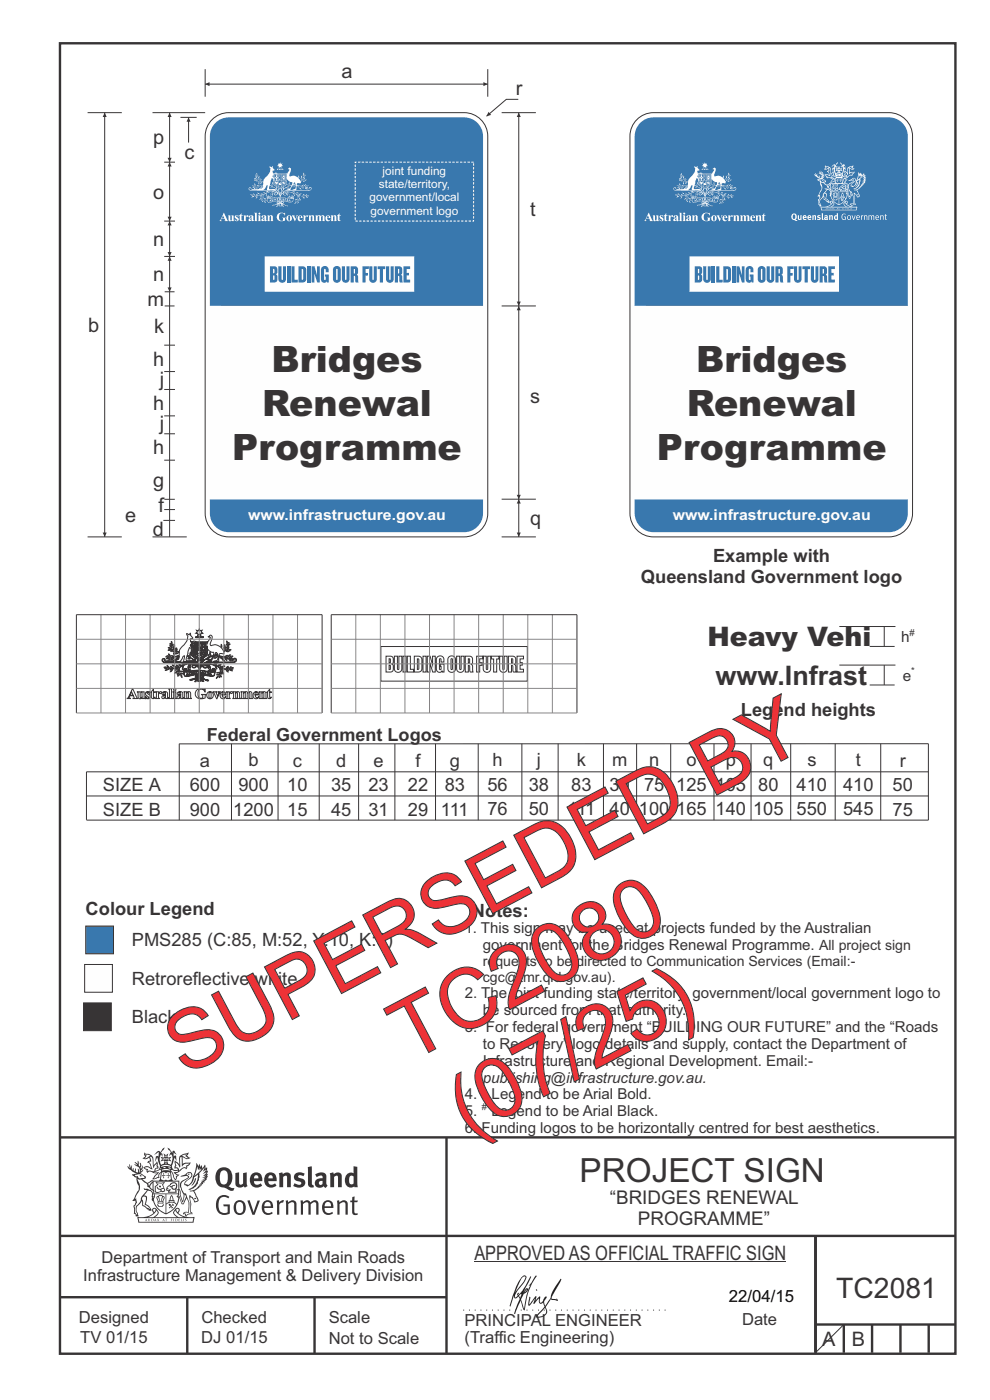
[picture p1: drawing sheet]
<svg xmlns="http://www.w3.org/2000/svg" width="210mm" height="297mm" viewBox="0 0 210 297" stroke-linecap="round" stroke-linejoin="round" font-family="sans-serif">
<defs><g id="words">
<g font-size="17.6" fill="#ed3237">
<text x="86.9" y="225.4" transform="rotate(-28 86.9 225.4)">TC2080</text>
<text x="39.1" y="228.4" transform="rotate(-28 39.1 228.4)">SUPERSEDED BY</text>
<text x="99.2" y="241.2" transform="rotate(-28 99.2 241.2)">(07/25)</text>
</g>
<g font-size="7.7" fill="#373435">
<text x="57.6" y="79">Bridges</text>
<text x="147.7" y="79">Bridges</text>
<text x="55.6" y="88.3">Renewal</text>
<text x="145.7" y="88.3">Renewal</text>
<text x="49.3" y="97.6">Programme</text>
<text x="139.4" y="97.6">Programme</text>
</g>
<text font-size="7.1" fill="#373435" x="122.9" y="250.7">PROJECT SIGN</text>
<text font-size="6" fill="#373435" x="177.4" y="275.3">TC2081</text>
<g font-size="5.7" fill="#373435">
<text x="150" y="137.1">Heavy Vehi</text>
<text x="151.8" y="145.3">www.Infrast</text>
</g>
<g font-size="4.2" fill="#373435">
<text x="72.4" y="16.6">a</text>
<text x="109.4" y="20.2">r</text>
<text x="32.5" y="30.6">p</text>
<text x="39.1" y="33.7">c</text>
<text x="32.5" y="42.1">o</text>
<text x="112.4" y="45.9">t</text>
<text x="32.5" y="52.1">n</text>
<text x="32.5" y="59.6">n</text>
<text x="31.3" y="64.9">m</text>
<text x="18.7" y="70.4">b</text>
<text x="32.7" y="70.6">k</text>
<text x="32.5" y="77.5">h</text>
<text x="33.9" y="81.8">j</text>
<text x="32.5" y="86.9">h</text>
<text x="112.4" y="85.4">s</text>
<text x="33.9" y="91.2">j</text>
<text x="32.5" y="96.3">h</text>
<text x="32.5" y="103.3">g</text>
<text x="26.6" y="110.7">e</text>
<text x="32.4" y="113.7">d</text>
<text x="33.7" y="108.5">f</text>
<text x="112.4" y="111.4">q</text>
<text x="100.6" y="267.2">APPROVED AS OFFICIAL TRAFFIC SIGN</text>
<text x="174.4" y="285.6">A</text>
<text x="180.7" y="285.6">B</text>
</g>
<g font-size="4" fill="#373435">
<text x="129.4" y="255.4">“BRIDGES RENEWAL</text>
<text x="135.3" y="259.9">PROGRAMME”</text>
</g>
<g font-size="3.9" fill="#373435">
<text x="151.3" y="119.2">Example with</text>
<text x="136" y="123.6">Queensland Government logo</text>
<text x="157.2" y="151.8">Legend heights</text>
<text x="21.8" y="167.8">SIZE A</text>
<text x="40.2" y="167.8">600</text>
<text x="42.4" y="162.6">a</text>
<text x="50.6" y="167.8">900</text>
<text x="52.7" y="162.6">b</text>
<text x="60.9" y="167.8">10</text>
<text x="62.1" y="162.6">c</text>
<text x="70.2" y="167.8">35</text>
<text x="71.3" y="162.6">d</text>
<text x="78.1" y="167.8">23</text>
<text x="79.2" y="162.6">e</text>
<text x="86.5" y="167.8">22</text>
<text x="88.2" y="162.6">f</text>
<text x="94.3" y="167.8">83</text>
<text x="95.4" y="162.6">g</text>
<text x="103.4" y="167.8">56</text>
<text x="104.5" y="162.6">h</text>
<text x="112.2" y="167.8">38</text>
<text x="113.9" y="162.6">j</text>
<text x="121.2" y="167.8">83</text>
<text x="122.4" y="162.6">k</text>
<text x="129.3" y="167.8">30</text>
<text x="129.9" y="162.6">m</text>
<text x="136.6" y="167.8">75</text>
<text x="137.7" y="162.6">n</text>
<text x="143.5" y="167.8">125</text>
<text x="145.6" y="162.6">o</text>
<text x="151.8" y="167.8">105</text>
<text x="153.9" y="162.6">p</text>
<text x="160.8" y="167.8">80</text>
<text x="161.9" y="162.6">q</text>
<text x="169" y="167.8">410</text>
<text x="171.3" y="162.6">s</text>
<text x="178.8" y="167.8">410</text>
<text x="181.5" y="162.6">t</text>
<text x="189.3" y="167.8">50</text>
<text x="190.8" y="162.6">r</text>
<text x="21.8" y="173">SIZE B</text>
<text x="40.2" y="173">900</text>
<text x="49.5" y="173">1200</text>
<text x="60.9" y="173">15</text>
<text x="70.2" y="173">45</text>
<text x="78.1" y="173">31</text>
<text x="86.5" y="173">29</text>
<text x="93.5" y="173">111</text>
<text x="103.4" y="173">76</text>
<text x="112.2" y="173">50</text>
<text x="120.4" y="173">111</text>
<text x="129.3" y="173">40</text>
<text x="135.5" y="173">100</text>
<text x="143.5" y="173">165</text>
<text x="151.8" y="173">140</text>
<text x="159.8" y="173">105</text>
<text x="169" y="173">550</text>
<text x="178.8" y="173">545</text>
<text x="189.3" y="173">75</text>
<text x="18.2" y="194">Colour Legend</text>
<text x="100.1" y="194.6">Notes:</text>
<text x="28" y="200.8">PMS285 (C:85, M:52, Y:10, K:0)</text>
<text x="28" y="208.9">Retroreflective white</text>
<text x="28" y="217.1">Black</text>
</g>
<text font-size="3.8" fill="#373435" x="43.9" y="157.3">Federal Government Logos</text>
<text font-size="3.6" x="154.6" y="276.2">22/04/15</text>
<g font-size="3.5" fill="#373435">
<text x="21.6" y="267.9">Department of Transport and Main Roads</text>
<text x="17.7" y="271.8">Infrastructure Management &amp; Delivery Division</text>
<text x="16.7" y="280.6">Designed</text>
<text x="42.7" y="280.6">Checked</text>
<text x="69.7" y="280.6">Scale</text>
<text x="98.5" y="281.3">PRINCIPAL ENGINEER</text>
<text x="157.4" y="281.2">Date</text>
<text x="17" y="284.8">TV 01/15</text>
<text x="42.7" y="284.8">DJ 01/15</text>
<text x="69.7" y="285.2">Not to Scale</text>
<text x="98.5" y="284.8">(Traffic Engineering)</text>
</g>
<g font-size="3.2" fill="#fefefe">
<text x="52.6" y="110.4">www.infrastructure.gov.au</text>
<text x="142.7" y="110.4">www.infrastructure.gov.au</text>
</g>
<g font-size="3.2" fill="#373435">
<text x="191.1" y="136.2">h</text>
<text x="191.5" y="144.4">e</text>
<text x="102.4" y="201.5">government for the Bridges Renewal Programme. All project sign</text>
<text x="98.6" y="211.8">2. The joint funding state/territory, government/local government logo to</text>
<text x="102.4" y="215.4">be sourced from that authority.</text>
<text x="98.6" y="218.9">3. For federal government “BUILDING OUR FUTURE” and the “Roads</text>
<text x="102.4" y="226.1">Infrastructure and Regional Development. Email:-</text>
<text x="102.4" y="222.5">to Recovery” logo details and supply, contact the Department of</text>
<text x="98.6" y="233.2">4. * Legend to be Arial Bold.</text>
<text x="102.4" y="229.7">publishing@infrastructure.gov.au.</text>
<text x="98.6" y="236.8">5.</text>
<text x="104.2" y="236.8">Legend to be Arial Black.</text>
<text x="98.6" y="240.4">6. Funding logos to be horizontally centred for best aesthetics.</text>
</g>
<g font-size="3" fill="#373435">
<text x="98.6" y="197.9">1. This sign may be used at projects funded by the Australian</text>
<text x="102.4" y="204.9">requests to be directed to Communication Services (Email:-</text>
<text x="102.4" y="208.3">cgc@tmr.qld.gov.au).</text>
</g>
<g font-size="2.5" fill="#fefefe">
<text x="80.4" y="39.9">state/territory,</text>
<text x="81.2" y="37.1">joint funding</text>
<text x="78.4" y="42.7">government/local</text>
<text x="78.6" y="45.5">government logo</text>
</g>
<g font-size="2" fill="#373435">
<text x="193" y="134.8">#</text>
<text x="193.3" y="143">*</text>
<text x="102.2" y="235.4">#</text>
</g>
</g></defs>
<g fill="none" stroke="#373435" stroke-width=".51">
<path d="M12.7 9.2h190v278h-190zM12.7 241.3h190M94.7 241.4v45.8M12.7 275.2h82M12.7 262.2h190.1M39.7 275.2v12M66.7 275.2v12M173 262.1v24.9M173 281h29.7M179 281v6M185 281v6M191 281v6"/>
<path d="M197 281v6"/>
</g>
<path d="M100.6 267.7h66.2" fill="none" stroke="#373435" stroke-width=".21"/>
<g fill="#373435">
<path d="M47 248.4a2.55 2.55 0 0 0 0 2.7l.3 .2a.81 .81 0 0 0 1-1v-.5a1.04 1.04 0 0 0-1.1-1.5zM46.3 248.1a1.82 1.82 0 0 1 2.1-.2 1.82 1.82 0 0 1 .9 1.8 2.29 2.29 0 0 1-.8 2l.7 .3h.5l-.2 .6a2.87 2.87 0 0 1-2-.7 2.12 2.12 0 0 1-1.7-3.1z" fill-rule="evenodd"/>
<path d="M49.9 248.9l.8-.2v2a.46 .46 0 0 0 .3 .6 .46 .46 0 0 0 .6-.3v-2.1l.7-.2v2.4l.2 .5-.5 .3-.3-.3a1.02 1.02 0 0 1-1.2 .3 1.02 1.02 0 0 1-.6-1.1z" fill-rule="evenodd"/>
<path d="M54 249.5l-.1 .5h.9a.49 .49 0 0 0-.2-.6 .49 .49 0 0 0-.6 .1zM53.4 249.1a1.34 1.34 0 0 1 1.6-.2 1.34 1.34 0 0 1 .6 1.5v.2h-1.7a.77 .77 0 0 0 .5 .8 .77 .77 0 0 0 .9-.4l.3 .5a1.59 1.59 0 0 1-2 .2 1.59 1.59 0 0 1-.5-2.1z" fill-rule="evenodd"/>
<path d="M57 249.5l-.1 .5h1a.49 .49 0 0 0-.2-.6 .49 .49 0 0 0-.7 .1zM56.4 249.1a1.34 1.34 0 0 1 1.6-.2 1.34 1.34 0 0 1 .7 1.5v.2h-1.8a.77 .77 0 0 0 .5 .8 .77 .77 0 0 0 .9-.4l.4 .5a1.59 1.59 0 0 1-2.1 .2 1.59 1.59 0 0 1-.5-2.1z" fill-rule="evenodd"/>
<path d="M59.2 248.9l.7-.2 .1 .4a.95 .95 0 0 1 1-.3 .95 .95 0 0 1 .7 .8v2.3h-.8v-2.3a.46 .46 0 0 0-.8 .1v2.2h-.8z" fill-rule="evenodd"/>
<path d="M62.6 249.1a1.75 1.75 0 0 1 2-.1l-.2 .5-.6-.2a.43 .43 0 0 0-.6 .3l.4 .3a1.04 1.04 0 0 1 1.2 1.1 1.04 1.04 0 0 1-1.4 1l-1.2-.4 .3-.6 1 .4 .4-.4a.88 .88 0 0 0-1-.5l-.4-.2-.1-.4z" fill-rule="evenodd"/>
<path d="M65.3 247.6l.8-.2 .1 3.8 .3 .2 .1 .4a.88 .88 0 0 1-1 0 .88 .88 0 0 1-.3-1z" fill-rule="evenodd"/>
<path d="M67.8 250.6a.43 .43 0 0 0-.1 .7 .43 .43 0 0 0 .7-.1v-.7zM66.8 249.1a1.7 1.7 0 0 1 2.4 .1v1.9l.3 .4-.4 .5-.5-.4a1.03 1.03 0 0 1-1.7-.1 1.03 1.03 0 0 1 .8-1.5h.7v-.4a.8 .8 0 0 0-1.2 .1z" fill-rule="evenodd"/>
<path d="M70 248.9l.7-.2 .1 .4a.95 .95 0 0 1 1-.3 .95 .95 0 0 1 .7 .8v2.3h-.8v-2.3a.46 .46 0 0 0-.8 .1v2.2h-.8z" fill-rule="evenodd"/>
<path d="M74.3 249.5a1.48 1.48 0 0 0 0 1.7h.5l.2-.1v-1.5l-.3-.2zM75 247.4l.8 .1 .1 4.4h-.7l-.1-.2a1.26 1.26 0 0 1-1.4 0 1.26 1.26 0 0 1-.5-1.3 1.29 1.29 0 0 1 .4-1.4 1.29 1.29 0 0 1 1.4-.1z" fill-rule="evenodd"/>
<path d="M46.4 253.9a1.72 1.72 0 0 1 2.3 0l-.3 .3a1.24 1.24 0 0 0-1.4-.2 1.24 1.24 0 0 0-.6 1.4 1.49 1.49 0 0 0 1.2 1.9l.7-.1v-1.3h-.8l-.1-.4h1.3v1.9a1.93 1.93 0 0 1-2.2 0 1.93 1.93 0 0 1-.7-2.2l.2-.8z" fill-rule="evenodd"/>
<path d="M50.4 255.1a1.65 1.65 0 0 0 .2 2.2 .99 .99 0 0 0 1-1.4 .78 .78 0 0 0-.4-.8 .78 .78 0 0 0-.8 0zM50 254.9a1.33 1.33 0 0 1 1.6-.1 1.33 1.33 0 0 1 .5 1.4 1.31 1.31 0 0 1-1.3 1.6 1.31 1.31 0 0 1-1.2-1.6v-.6z" fill-rule="evenodd"/>
<path d="M52.5 254.7l.4-.1 .9 2.6 .8-2.5h.5l-1.1 3h-.5z" fill-rule="evenodd"/>
<path d="M56.3 255.2l-.2 .7h1.3a.7 .7 0 0 0-.3-.8 .7 .7 0 0 0-.8 .1zM55.9 255a1.22 1.22 0 0 1 1.5-.2 1.22 1.22 0 0 1 .5 1.5h-1.8a.93 .93 0 0 0 .5 1 .93 .93 0 0 0 1.1-.2l.2 .3a1.43 1.43 0 0 1-1.8 .1 1.43 1.43 0 0 1-.6-1.7z" fill-rule="evenodd"/>
<path d="M58.7 254.7l.4-.1 .1 .5 .4-.4 .6-.1-.2 .5a.66 .66 0 0 0-.8 .7v1.9h-.4z" fill-rule="evenodd"/>
<path d="M60.6 254.7l.4-.1 .1 .5a.94 .94 0 0 1 1-.5 .94 .94 0 0 1 .8 .8v2.3h-.5l-.1-2.5a.81 .81 0 0 0-1.2 .3v2.2h-.4z" fill-rule="evenodd"/>
<path d="M63.7 254.7l.5-.1 .1 .5 .4-.3a.78 .78 0 0 1 1.1 .3 .9 .9 0 0 1 1-.5 .9 .9 0 0 1 .8 .8v2.3h-.5l-.1-2.5a.67 .67 0 0 0-1.1 .3v2.2h-.5v-2.4l-.4-.3-.7 .4v2.3h-.5z" fill-rule="evenodd"/>
<path d="M69 255.2l-.1 .7h1.3a.7 .7 0 0 0-.3-.8 .7 .7 0 0 0-.9 .1zM68.7 255a1.22 1.22 0 0 1 1.5-.2 1.22 1.22 0 0 1 .5 1.5h-1.8a.93 .93 0 0 0 .4 1 .93 .93 0 0 0 1.2-.2l.1 .3a1.44 1.44 0 0 1-1.7 .1 1.44 1.44 0 0 1-.6-1.7z" fill-rule="evenodd"/>
<path d="M71.4 254.7l.5-.1 .1 .5a.94 .94 0 0 1 1-.5 .94 .94 0 0 1 .8 .8v2.3h-.5l-.1-2.5a.81 .81 0 0 0-1.2 .3v2.2h-.4z" fill-rule="evenodd"/>
<path d="M74.7 253.9l.5-.1v.9h.7l-.1 .3h-.6v2.2l.1 .2h.5l.1 .3a.75 .75 0 0 1-1.2-.6v-2.1h-.4v-.3h.4z" fill-rule="evenodd"/>
<path d="M30.8 244.9l1.1 .3-.9 .5h-.4l.6-.5zM31.8 245.4h.2a2.44 2.44 0 0 1 .4 1.9l.1 .5 .7-1-.1 .6 .3 .3a.57 .57 0 0 0-.6 .7l-1-.1-.5 .2 .2-.5-.8-.3 .7-.1 .9 .5 .1-.1-.6-1.3-.2-.2h.5zM30.7 244.4l-.1 .5 .2 .4-.6 .4a1.04 1.04 0 0 0 1.4-.1l.2 .6-.3 .1-.2 .4a.94 .94 0 0 1 .8 1.1l-.2-.1a1.16 1.16 0 0 0-1.5-.1l.3 .4 .4 .2 .1 .5 .2 .1 .1-.2a.94 .94 0 0 1 1.1 .2l.8 .1-1.2 1.2a1.13 1.13 0 0 0 1.2-.2l.4-.1-.1-.4 .5-.8a.83 .83 0 0 0-.6 1.1l-.3-.1-.7 .4 1.1-1.4-.5 .1-.5-.1 1.3-.5-.1-.1-.9 .4v-.3l.2-.2 .3 .1 .1-.3-.2-.4v-.6l-.1-.4-.7 1v-.7a1.42 1.42 0 0 0-1.6-1.8z" fill-rule="evenodd"/>
<path d="M38.5 245.2l.5-.2 .7-.1-.6 .3 .8 .5h-.3zM38.3 245.5l.2-.1 .1 2a1.69 1.69 0 0 1 1.6-.6l-.8 .5 .1 .5a1.1 1.1 0 0 0-1.5 .6l-.1-.5-.2-.2h-.5l.3-.4-.3-.7a1.42 1.42 0 0 1 .8 1.1l.2-.1zM37.1 246.2l.1 1-.2 .3 .1 .4h.5l.1 .2a.96 .96 0 0 1-1.1-.1l-.1 .1a1.06 1.06 0 0 0 1.3 .2v.1a.72 .72 0 0 1-1 .2l.3 .5 .6 .2-.4 .2-.1 .6-.2-.3-.4-1.1-.4-.4 .4 .9a1.54 1.54 0 0 0 .7 1.2l.2-.3a.58 .58 0 0 1 .4-.8l.2-.1h-.3l-.5-.3 .9-.5a.93 .93 0 0 1 1.2-.5v.2l.2-.2 .1-.5a.99 .99 0 0 0 .7-.8l-1.3 .1-.3 .2-.1-1.4 .9 .4 .9-.3h-.4l-.5-.4 .4-.7-.6 .2a1.46 1.46 0 0 0-1.4 2.1v.4l-.2-.4z" fill-rule="evenodd"/>
<path d="M35.6 248.9l.2 .1-.1 .3 .4 .1h-.4v.6l-.1-.6h-.3l.3-.1z" fill-rule="evenodd"/>
<path d="M34.6 248.9l.2 .1v.3l.3 .1h-.3l-.1 .6v-.6h-.4l.4-.1z" fill-rule="evenodd"/>
<path d="M34.3 248.8a.57 .57 0 0 1 .9 .2 .57 .57 0 0 1 .9-.2l.2 1.4h-.2a.57 .57 0 0 1-.9 0 .69 .69 0 0 1-1.1 0zM34.2 248.1l-.3 2.1-.2 .4h3l-.2-.4-.3-2.1h-.2v.2l-.8-.1-.8 .1v-.2z" fill-rule="evenodd"/>
<path d="M34.2 252.4a.3 .3 0 0 0 .6 0 .3 .3 0 0 0-.6 0zM33.3 250.9l.3 .3-.3 .4a.79 .79 0 0 0 0 1.3l.8-.2-.1-.3a.55 .55 0 0 1-.7-.6l.1-.1 .2 .3 .3 .2 .8-.2-.4-.7 .4-.4-.7 .2zM33 250.7l1.1 .2 .9-.2-.4 .6 .4 1.2a.56 .56 0 0 1-.8 .3l-.2 .1a.73 .73 0 0 1-.9 .1 .73 .73 0 0 1-.3-1v-.4l.6-.4z" fill-rule="evenodd"/>
<path d="M35.6 251.8l.7-.4a.58 .58 0 0 1 1-.1 .58 .58 0 0 1-.4 .9l-.3-.3a.43 .43 0 0 1 .6-.4 .57 .57 0 0 0-.8 .2l-.2-.1-.3 .1 .4 .2a.55 .55 0 0 0 .9 .4v.5h-1.3l.3-.4-.1-.1-.6 .1 .2-.3-.2-.1zM35.4 251.8l-.1 .2a.39 .39 0 0 0 .2 .6h.3l-.2 .4h1.9l-.1-.8a.86 .86 0 0 0-.1-1.3 .86 .86 0 0 0-1.3 .4z" fill-rule="evenodd"/>
<path d="M36 254.8h.8v.2h-.8zM36.4 253.8l.2 .8h-.4zM36.4 253.5l-.3 .5-.1 .6h-.2v.4l-.7 .4 .2 .1a1.48 1.48 0 0 1 2.1 .2l.2-.1-.6-.5v-.5h-.2l-.1-.6z" fill-rule="evenodd"/>
<path d="M35.8 255.4l.4 .1 .1 .3 .3-.2-.2-.2a.38 .38 0 0 1 .5 .5l-.2-.2-.3 .2 .3 .2-.3 .3-.1-.4-.4 .4-.1-.2 .4-.3-.1-.1-.2 .1z" fill-rule="evenodd"/>
<path d="M34.5 254h.2v.2l-.2 .6h-.2zM33.6 255.3h.9v.2a.55 .55 0 0 1-.8 .4v-.2l-.2-.1zM33.4 254h.2l.2 .8h-.2zM33.6 255l.8-.1 .1 .2h-.8zM33.8 253.7h.5l-.2 1.1h-.1zM33.3 253.8l-.1 .3 .3 1.1a.48 .48 0 0 0-.1 .6 .48 .48 0 0 0 .5 .2h.5a.49 .49 0 0 0 .2-.8l.3-1.1-.1-.3a1.42 1.42 0 0 0-1.5 0z" fill-rule="evenodd"/>
<path d="M33.7 251.5l.4 .1 .1 .3h-.3z" fill-rule="evenodd"/>
<path d="M41.3 250.1l.3-.2-.2 .8-.6 .8h-.2l.5-.7z" fill-rule="evenodd"/>
<path d="M39.7 249l.3-.2 .5 .2a.88 .88 0 0 1-.6 1.1 1.22 1.22 0 0 0-.8 1.3l.5 .2a.72 .72 0 0 0 .9-.4l.5-.8 .2-.6 .8-.6v.2a2.85 2.85 0 0 1-2 2.9l.1 .1a2.13 2.13 0 0 0 1.9-1.5v-.3a2.01 2.01 0 0 0 .3-1.7l1.1-1.3-.4 1 .7-.5-.7 1 .8-.4-.8 .8 .7-.2-.9 .6 .8-.1-.8 .4h.7l-.8 .3 .3 .2h-.4l.2 .3h-.4l.2 .3h-.4l.1 .2h-.1a2.16 2.16 0 0 1-2 1.1l.1 .2 .4-.1a.76 .76 0 0 1 .7 .8l.5 1.2-.6 .2a1.45 1.45 0 0 0-1.1-1.3l.2 1.8-.1 1.8 .4 .3a1.07 1.07 0 0 0-1.2 .4v-.3l-.5-.2a.87 .87 0 0 1 1.1-.1v-.7a4.4 4.4 0 0 0-.6-3.1l-.1-.3h-.2a2.16 2.16 0 0 1-.7-2.2l.3-.4 1.2-.7a.55 .55 0 0 0-.4-.8zM37.8 252.4a.76 .76 0 0 1 .3 1.1l.6 1.6 .4-1.7 .2 .1a.61 .61 0 0 1-.1 .9l-.3 .8-.2 .1-.7-1.6-.3 .1a1.18 1.18 0 0 0 .1-1.4zM41.8 247.5l.2 .7 .3-.5v.6l.4-.5a1.9 1.9 0 0 1-1.2 1.4l-.3 .3zM38.2 249.6l1.4-.2 .2 .2v.3l-.5 .2a1.26 1.26 0 0 0-.9 1.9l.2 .7a1.84 1.84 0 0 1 .1 2.1l-.4-1.4a.96 .96 0 0 0-.4-1.2l-.4 .2a.78 .78 0 0 1 0 1.3l.1 .3h.4l.4 1.1a.38 .38 0 0 0 .2 .4 .38 .38 0 0 0 .4-.1l.6-1.2a2.94 2.94 0 0 1 .4 2.5l-.1 .4h-.8l-.3 .4v.2l.4-.1 .1 .4 .2 .1a1.02 1.02 0 0 1 1.3-.5v-.4l-.3-.1 .1-1.8-.3-1.3h.1a1.14 1.14 0 0 1 .8 1 .63 .63 0 0 0 .8-.2 .63 .63 0 0 0-.2-.9l-.6-1.2 .9-.6 .2-.4h.3l-.1-.2h.4l-.1-.3h.3l-.1-.3 .5-.1-.2-.2 .6-.4v-.2h-.2l.4-.5h-.3l.3-.5-.4 .1 .4-.5v-.3l-.3 .2 .2-.7-.1-.2-.4 .3v-.8l-.6 .8-.2-.8-.2 .5-.3-.7-.1 .6-.5-.8-.1 1.4-.6 1.8a1.81 1.81 0 0 1-1 1.5l-.6-.2a1.75 1.75 0 0 1 1.1-1.2 .75 .75 0 0 0 .1-1.3 .75 .75 0 0 0-1.2 .4z" fill-rule="evenodd"/>
<path d="M41.2 254.1h.3l.2 .2-.4 .1z" fill-rule="evenodd"/>
<path d="M29.4 258.4h11.6l-.1 .8h-11.4zM31.3 258.2l.5-.1a2.48 2.48 0 0 0 1.4-1.3l.3 .5-.5 .6-.5 .3zM32.5 256.6l.3-.2 .2 .1-.3 .7zM37.2 256.8a2.65 2.65 0 0 0 1.8 1.4h-1.1l-.5-.3-.5-.6zM37.4 256.5l.2-.1 .3 .2-.3 .6zM29.2 258.2l.1 1.2h11.8l.2-1.1-.2-.1a4.1 4.1 0 0 1-3.3-.9l.3-.4-.1-.6a1.06 1.06 0 0 0-1.3 1l.2 .4 .6 .5h-4.7l.3-.1a.84 .84 0 0 0 .6-.8 .84 .84 0 0 0-.5-.8l-.3-.2h-.5l-.1 .6 .3 .4a4.2 4.2 0 0 1-3.4 .9z" fill-rule="evenodd"/>
<path d="M31 258.7l.1 .2h-.2zM31 258.5l-.3 .6 .4-.2 .2 .2z" fill-rule="evenodd"/>
<path d="M31.3 258.6h.3v.4a.25 .25 0 0 0 .2-.1 .25 .25 0 0 0-.1-.3h.1a.29 .29 0 0 1 0 .4 .29 .29 0 0 1-.4 0 .29 .29 0 0 1 0-.4z" fill-rule="evenodd"/>
<path d="M32.2 258.6a.22 .22 0 0 1 .3 .2 .22 .22 0 0 1-.3 .2zM32 258.6l.1 .4a.33 .33 0 0 0 .4 0 .33 .33 0 0 0 0-.4 .33 .33 0 0 0-.5 0z" fill-rule="evenodd"/>
<path d="M32.9 258.7l.1 .2h-.2zM32.9 258.5l-.2 .6 .3-.2 .2 .2z" fill-rule="evenodd"/>
<path d="M33.3 258.6h.2l.1 .1 .2-.1-.2 .2 .2 .3-.3-.3-.1 .3h-.1l.2-.3z" fill-rule="evenodd"/>
<path d="M34.7 258.7l.1 .2h-.2zM34.7 258.5l-.3 .6 .4-.2 .2 .2z" fill-rule="evenodd"/>
<path d="M35 258.5h.5l-.2 .1v.5h-.2l.1-.5z" fill-rule="evenodd"/>
<path d="M36.2 258.6l.3-.1-.1 .1v.2h.1h-.1v.3h-.2z" fill-rule="evenodd"/>
<path d="M36.7 258.6h.2v.5h-.2z" fill-rule="evenodd"/>
<path d="M37.3 258.6a.22 .22 0 0 1 .3 .2 .22 .22 0 0 1-.3 .2zM37.1 258.6v.4a.33 .33 0 0 0 .5 0 .33 .33 0 0 0 0-.4 .33 .33 0 0 0-.5 0z" fill-rule="evenodd"/>
<path d="M37.8 258.6l.4-.1-.2 .1v.2h.1h-.1v.2l.2 .1h-.4z" fill-rule="evenodd"/>
<path d="M38.4 258.6h.2l-.1 .4 .2 .1h-.3z" fill-rule="evenodd"/>
<path d="M38.9 258.6h.2v.5h-.2z" fill-rule="evenodd"/>
<path d="M39.3 258.6h.2h-.1l.2 .3-.2 .2-.1-.1v-.1l.2 .1z" fill-rule="evenodd"/>
<path d="M34.2 247.4a1.51 1.51 0 0 1 2 .2 2.67 2.67 0 0 0-2.1 0zM35.7 247.6l.4 .1 .1 .3-.4-.1zM34.6 247.6h.5l.1 .2h-.4zM34 247.8l.3 .2h-.3zM34.9 246.9l.3-.2 .3 .2zM34.9 245.6l.2 .1v.3h-.2zM35 245.1l.2 .2 .2-.2-.1 .3h-.2zM35.1 246.3h.2l.1 .4-.2-.2-.2 .2zM35.3 245.7l.2-.1v.4h-.2zM34.4 245.7h.3l.1 .3-.4 .1 .2-.2zM35.7 245.7h.3l-.2 .2 .2 .2-.4-.1zM32.7 244.9l1-.5-.1 1-.2-.2-.3 .2-.3 1.1 .5-1 .3 .9a1.84 1.84 0 0 1 .2 1.7l.4 .1a2.48 2.48 0 0 1 2.2 0l.2-.2-.2-.7 .7-1.8 .4 .7-.2-1-.2-.1-.2 .3v-.9l.6 .4-.6-.8-.3 .1-.1 .4-.5-.9-.5-.3 .2 .5 .6 .5-.5 .8 .4-.4a2.06 2.06 0 0 1 0 2.3l-.5-.2-.2-.6 .1-.1 .8 .2-.4-.5 .4-.5-.7 .2-.2-.2 .2-.7-.5 .4-.5-.4 .2 .7-.2 .2-.7-.2 .4 .5-.4 .5 .8-.2 .1 .1-.2 .6-.5 .2a2.02 2.02 0 0 1 0-2.2l.3 .5-.1-.7-.3-.1 .8-1.2-.4 .3-.5 .8-.2-.3a.8 .8 0 0 0-.8 .5z" fill-rule="evenodd"/>
<path d="M29.2 250.1l.3 .1a.61 .61 0 0 1 .8 .4l.3 .2a.8 .8 0 0 1 .6 1l.4 .1 .5 .5a1 1 0 0 1 .5 1.1l-.1 .7v-.5h-.1a.96 .96 0 0 0-.8-1.3l-.2-.2h-.7l-.1-.1-.1 .1 .1 .3h.6l-1.2 1.3-.2 1-.4 .6a1.33 1.33 0 0 0-.5 1.8l.2 .5a1.26 1.26 0 0 1-.5-1.5l-.1-.3a1.56 1.56 0 0 0 .4-1.7l-.3 .2 .2-.5a3.2 3.2 0 0 0 .7-3zM30.4 253.9h.4a2.06 2.06 0 0 1-.1 1.6l.7 .5 .4 .4-.6-.1-.8-.6-.1-.9a.51 .51 0 0 1 .1-.9zM28.6 249.3a1.52 1.52 0 0 1 2.1 .5l-1.1 .2-.2-.1-.1-.4h-.5zM27.5 247v.8l-.3-.4h-.1a3.1 3.1 0 0 0 1.9 1.6l-1 .1 .5 .6 .5 .1 .1 1.1a1.84 1.84 0 0 1-.3 2.5l-.4 .9-.3 .4 .2 .1 .4-.1 .1 .4-.2 .5-.3 .2 .1 1.7h.2l.3 .5 .1 .1 .4-.1-.1-.5a1.3 1.3 0 0 1-.1-1.7l.9-1 .1 1.1 .6 .2 .5 .5 .1-.1 .2 .3h.5a1.85 1.85 0 0 0-1.2-1.4l.1-.3a1.39 1.39 0 0 0 0-1.4l-.5-.1 .5-.5a.66 .66 0 0 1 .9-.4 .66 .66 0 0 1 .3 .9l-.1 .4 .2-.1v.2l-.1 .3 .2 .5 .1-.3a2.24 2.24 0 0 0 .1-2.2 .73 .73 0 0 1-.7-.7 .73 .73 0 0 1 .6-.7v-.2a.94 .94 0 0 0-.9 .8 .48 .48 0 0 1-.1-.6 .48 .48 0 0 1 .5-.2l.5-.3a.51 .51 0 0 0-.8 .2l-.5 .2-1-.8h.6l.2-.5-1.2-.7 .5-.5v-.3l-.5 .4 .1-.2a.69 .69 0 0 0 .2-1v.4l-.2 .3v-1.1l-.3-.2 .1 .6-.1 .2-.4-1.3v.7l-.6-.4 .5 .7-.6-.2 .3 .3a1 1 0 0 1 .7 1.4l-.2-.8v.9l-.5-.2v-.8l-.2 .7-.2-.1-.1-.6-.2 .4-.2-.2 .1-.7-.2 .5z" fill-rule="evenodd"/>
<path d="M29.6 249.4l.2-.1 .3 .2z" fill-rule="evenodd"/>
<path d="M32.4 250.5h5.6v2l-.2-.1v-1.7h-5.2v2.5h5.2v-.8l.1 .2-.1 1.1v-.3h-2.5v4a4.1 4.1 0 0 0 2.6-3.6l.1-.1a4 4 0 0 1-2.8 3.9 4.2 4.2 0 0 1-2.8-4.7l.1 1.2 .1-.1a3.8 3.8 0 0 0 2.5 3.4v-4h-2.5l-.2-.9z" fill-rule="evenodd"/>
<circle cx="40" cy="249.1" r=".17"/>
</g>
<path d="M18.2 196.5h5.9v5.8h-5.9z" fill-rule="evenodd" fill="#3978ae" stroke="#373435" stroke-width=".21"/>
<path d="M18 204.6h5.8v5.9h-5.8z" fill-rule="evenodd" fill="#fefefe" stroke="#373435" stroke-width=".21"/>
<path d="M17.7 212.8h5.9v5.9h-5.9z" fill-rule="evenodd" fill="#373435" stroke="#373435" stroke-width=".21"/>
<g fill="none" stroke="#373435" stroke-width=".21">
<path d="M178 132.9h11.9M184.5 137.1h5.3M187.6 132.9v4.2M38 157.8v16.2M38 157.8h158.9v16.2h-178.6M49.1 157.8v16.2M59 157.8v16.2M67.7 157.8v16.2M76.1 157.8v16.2M83.8 157.8v16.2M92.4 157.8v16.2M101.4 157.8v16.2"/>
<path d="M110.7 157.8v16.2M118.4 157.8v16.2M128 157.8v16.2M135 157.8v16.2M142.3 157.8v16.2M151.5 157.8v16.2M159.3 157.8v16.2M167.7 157.8v16.2M177.2 157.8v16.2M178 141.1h11.9M184.5 145.3h5.3M186.8 157.8v16.2"/>
<path d="M187.6 141.1v4.2M18.3 168.9h178.6M196.9 163.7h-178.6v10.2"/>
</g>
<g fill="#fefefe" stroke="#373435" stroke-width=".21">
<path d="M80.8 137.2h31.1v7.3h-31.1z"/>
<path d="M29.1 146.8h.6v1.1l.2 .1 .2-.2v-.9l-.1-.1h.6v1.2l.1 .2h-.6v-.2a.46 .46 0 0 1-.6 .2 .46 .46 0 0 1-.2-.6v-.7z"/>
<path d="M31 146.9l.8-.2v.5l-.4-.3h-.2v.2a.7 .7 0 0 1 .5 1l-.8 .1v-.5a.41 .41 0 0 0 .6 .3v-.2a.69 .69 0 0 1-.5-.9z"/>
<path d="M32.5 146.2v.6h.4v.1h-.4l.1 1.1 .3-.1a.39 .39 0 0 1-.5 .3 .39 .39 0 0 1-.3-.5v-.8h-.2z"/>
<path d="M33 146.8h.6v.3l.3-.3a.23 .23 0 0 1 .3 0 .23 .23 0 0 1-.1 .4 .23 .23 0 0 1-.3-.2l-.2 .9 .2 .3h-.8l.2-.3v-.9z"/>
<path d="M35.8 146.1h.6v1.9l.2 .2h-.8l.1-.3v-1.6z"/>
<path d="M36.7 146.8h.6v1.2l.2 .2h-.8l.1-.3v-1z"/>
<path d="M39 146.8h.6v.1a.46 .46 0 0 1 .6-.2 .46 .46 0 0 1 .2 .6l.1 .7 .1 .2h-.7l.1-.3v-.9l-.1-.1-.3 .2v.9l.2 .2h-.8l.2-.3v-1z"/>
<path d="M41.8 146.4a1.89 1.89 0 0 1 1.6-.2l.1-.1v.7a.82 .82 0 0 0-1-.6 .82 .82 0 0 0-.5 1.2 .7 .7 0 0 0 1 .7v-.6l-.3-.2h1.1l-.3 .2v.6a1.26 1.26 0 0 1-1.5 0 1.26 1.26 0 0 1-.4-1.5z"/>
<path d="M45.2 146.8h.8l-.2 .1 .4 .8 .2-.8-.1-.1h.5l-.8 1.4z"/>
<path d="M48 146.8h.6v.3l.3-.3a.23 .23 0 0 1 .3 0 .23 .23 0 0 1-.1 .4 .23 .23 0 0 1-.3-.2l-.2 .9 .2 .3h-.8l.2-.3v-.9z"/>
<path d="M49.4 146.8h.6v.1a.46 .46 0 0 1 .6-.2 .46 .46 0 0 1 .2 .6v.7l.2 .2h-.8l.2-.3v-.9l-.2-.1-.2 .2v.9l.1 .2h-.7l.2-.3-.1-1z"/>
<path d="M51.1 146.8h.6v.1a.48 .48 0 0 1 .9 .1 .48 .48 0 0 1 .5-.3 .48 .48 0 0 1 .3 .6l.1 .7 .1 .2h-.8l.2-.2v-.9a.18 .18 0 0 0-.1-.2 .18 .18 0 0 0-.3 .1v1l.1 .2h-.7l.1-.3v-.9l-.1-.1-.3 .2v.9l.2 .2h-.8l.2-.3v-1z"/>
<path d="M55 146.8h.6v.1a.46 .46 0 0 1 .6-.2 .46 .46 0 0 1 .2 .6v.7l.2 .2h-.8l.2-.3v-.9l-.2-.1-.2 .2v.9l.1 .2h-.7l.1-.3v-1z"/>
<path d="M57.2 146.2v.6h.4v.1h-.4v1.1l.3-.1a.39 .39 0 0 1-.5 .3 .39 .39 0 0 1-.2-.5v-.8h-.2z"/>
<path d="M41 138.1l.3 .4v-.2l.2 .2 .2-.4v.6h-.1a.2 .2 0 0 1-.2 .3 .2 .2 0 0 1-.1-.3h-.2z"/>
<path d="M44.7 139l.1 .1z"/>
<path d="M44.3 139.2l.1 .1z"/>
<path d="M39.9 139.7l.1 .1z"/>
<path d="M40.2 139.7l.1 .1z"/>
<path d="M48.1 136l.2 .3v.4z"/>
<path d="M36.3 136.1l.2 .2v.4z"/>
<path d="M48.4 136.3l.2 .1z"/>
<path d="M48.6 136.6l.2 .1z"/>
<path d="M48 136.7l.2 .1z"/>
<path d="M36.6 136.7l.1 .1z"/>
<path d="M36.3 136.7l.1 .1z"/>
<path d="M46.9 136.7l.1 .7-.1-.3z"/>
<path d="M36.1 136.8l.1 .1z"/>
<path d="M47.6 136.8l.2 .3-.1 .3-.2-.4z"/>
<path d="M48.2 136.8l.2 .1-.1 .1z"/>
<path d="M36.6 136.9v.2z"/>
<path d="M48.1 137.2l.4-.2-.5 .5z"/>
<path d="M36 137l.6 .4z"/>
<path d="M48.5 137.2l-.1 .4-.3 .2z"/>
<path d="M47.5 137.4l.1 .1z"/>
<path d="M35.7 137.4h.4l.3 .2z"/>
<path d="M37.3 137.5l.2 .1z"/>
<path d="M37.1 137.5l.1 .1z"/>
<path d="M47.5 137.6l.2 .1z"/>
<path d="M47.8 137.6l.2 .1z"/>
<path d="M35.8 137.6l.2 .1z"/>
<path d="M37.4 137.7l.2 .1z"/>
<path d="M37.2 137.8h.1z"/>
<path d="M48.8 137.8h.2z"/>
<path d="M36.4 137.9l.1 .1z"/>
<path d="M36.6 137.9l.1 .1z"/>
<path d="M48.2 137.9h.2l-.1 .1z"/>
<path d="M36.2 138.1h.1z"/>
<path d="M47.9 138.1l.6 .1z"/>
<path d="M36.4 138.1l.1 .1z"/>
<path d="M36.8 138.2h.2z"/>
<path d="M42 138.6l.5 .2-.1-.4 .1-.1 .1 .1-.1 .1a.36 .36 0 0 1-.1 .6 .36 .36 0 0 1-.5-.4z"/>
<path d="M37.3 138.3l.1 .1z"/>
<path d="M40.4 138.4l-.1 .6z"/>
<path d="M44.5 138.4l.1 .2v.4z"/>
<path d="M37.2 138.7l.3-.2h.3z"/>
<path d="M35.8 138.7l.4 .5-.3-.1z"/>
<path d="M44.3 138.8l.1 .2z"/>
<path d="M48.5 139.1l.4-.2-.7 .6z"/>
<path d="M35.4 139.1l.1 .1z"/>
<path d="M36.4 139.1l.6 .1-.3 .1z"/>
<path d="M40.3 139.1v.2z"/>
<path d="M45.5 139.3l.1 .1z"/>
<path d="M36 139.3l.1 .2z"/>
<path d="M35.5 139.4l.2 .1z"/>
<path d="M45.8 139.4l.1 .1z"/>
<path d="M48.6 139.4h.2z"/>
<path d="M49 139.4l.2 .1h-.2z"/>
<path d="M46.7 139.5l.1 .1z"/>
<path d="M45.3 139.6h.2z"/>
<path d="M47.2 139.6l.1 .1z"/>
<path d="M48.5 139.7l.4-.1 .4 .1z"/>
<path d="M35.3 139.7l.7-.1z"/>
<path d="M47.7 139.6l.1 .1z"/>
<path d="M36.7 139.6l.1 .1z"/>
<path d="M35.8 140l.3-.3-.1 .3-.4 .2z"/>
<path d="M47.8 139.8l.1 .1z"/>
<path d="M48.5 139.8l.6 .2-.1 .2z"/>
<path d="M49.2 139.8l.1 .1z"/>
<path d="M47.1 139.8l.4 .2 .2 .3z"/>
<path d="M36.3 139.9l.1 .1z"/>
<path d="M48 140h.2z"/>
<path d="M45.3 140.9l.7-.1z"/>
<path d="M38.7 140.9l.2 .1z"/>
<path d="M45.7 141h.2l-.1 .1z"/>
<path d="M46.2 141.2l.7-.2z"/>
<path d="M37.4 141.1l.1 .1z"/>
<path d="M35.4 141.2l.5 .5z"/>
<path d="M47 141.5l.7-.2z"/>
<path d="M46.7 141.3l.2 .1z"/>
<path d="M36.2 141.4l.6 .3z"/>
<path d="M48.2 141.5l.2-.1-.5 .4z"/>
<path d="M37.8 141.4h.1z"/>
<path d="M48.9 141.5l.1-.1-.4 .5z"/>
<path d="M35.1 141.5l.1 .1z"/>
<path d="M35.4 141.6h.1z"/>
<path d="M49.3 141.6l.2 .1z"/>
<path d="M48.4 141.6l.2 .1z"/>
<path d="M49.1 141.6l.1 .1z"/>
<path d="M35 141.8h.1z"/>
<path d="M48.2 141.8l.2 .1z"/>
<path d="M48.7 142.1l.2-.1 .1-.2v.2l.3 .3z"/>
<path d="M46.9 141.9l.2 .1z"/>
<path d="M36.1 142l.1 .1z"/>
<path d="M36.3 142.2l.3-.2-.5 .5z"/>
<path d="M46.8 142l.2 .2z"/>
<path d="M47.1 142.1h.2l-.1 .1z"/>
<path d="M37.2 142.1h.2z"/>
<path d="M37.5 142.1h.2z"/>
<path d="M47.9 142.1l.5 .4z"/>
<path d="M38 142.3h.2l-.1 .1z"/>
<path d="M47 142.4l.3 .2 .1 .4z"/>
<path d="M38.1 142.5l.7-.1-.5 .2z"/>
<path d="M37.2 142.6l.5-.2-.7 .4z"/>
<path d="M46 142.7h.6l-.3 .1z"/>
<path d="M37.5 142.7l.1 .2z"/>
<path d="M37.8 142.8h.2l-.2 .1z"/>
<path d="M46.7 142.8l.2 .2z"/>
<path d="M47 142.9l.1 .1z"/>
<path d="M37.7 143v.2l-.1-.1z"/>
<path d="M37.8 143.3l.3-.3-.1 .3-.3 .1z"/>
<path d="M38.3 143.1l.2 .2 .1 .4z"/>
<path d="M46.2 143.1l.2 .1z"/>
<path d="M46.7 143.2l.3 .4z"/>
<path d="M46.4 143.4l.2 .1z"/>
<path d="M46.1 143.5h.2l-.4 .4z"/>
<path d="M46.5 143.6l.1 .1z"/>
<path d="M43.1 137.2h.2z"/>
<path d="M42.2 137.1l.2 .1h-.2z"/>
<path d="M42 137.4h.2l-.2 .1z"/>
<path d="M42.4 137.3l.1 .1-.1 .1z"/>
<path d="M42 137.7a.16 .16 0 0 1 .3-.1 .16 .16 0 0 1-.1 .3h-.1z"/>
<path d="M41.7 133.7l.4 .1 .2-.4 .1 .4 .5-.1-.2 .4 .3 .2-.4 .1v.4l-.3-.2-.4 .2 .1-.4-.5-.1 .4-.2z"/>
<path d="M40 142.7l.4-.1v.4l.1 .1 .2-.2-.2-.3 .2-.1v.4a.27 .27 0 0 1-.2 .3 .27 .27 0 0 1-.3-.2z"/>
<path d="M40.8 142.6l.4-.2v.2h-.3l.3 .1 .1 .3-.4 .1-.1-.2 .3 .1 .1-.1-.4-.1z"/>
<path d="M41.3 142.4h.6v.1l-.2-.1 .1 .5-.3 .1v-.6l-.2 .2z"/>
<path d="M43.4 142.5h.4l-.2 .5h.4l-.1 .1-.6-.1z"/>
<path d="M44 142.6l.4 .1-.1 .5-.4-.1z"/>
<path d="M44.1 139l.1 .1z"/>
<path d="M43.7 136.3v.1z"/>
<path d="M40.8 136.3v.1z"/>
<path d="M41.5 136.3v.1z"/>
<path d="M42.2 136.3v.1z"/>
<path d="M43 136.3v.1z"/>
<path d="M40.8 137.3v.1z"/>
<path d="M40.8 138.2v.1z"/>
<path d="M40.9 139v.1z"/>
<path d="M41.5 139.4v.1z"/>
<path d="M43.8 137.3v.1z"/>
<path d="M43.8 138.2v.1z"/>
<path d="M43.6 139v.1z"/>
<path d="M43 139.4v.1z"/>
<path d="M42.3 139.8v.1z"/>
<path d="M42.8 138.3l.1 .2v-.2l.2-.1 .1 .3 .2 .1-.1-.2 .3-.1-.2 .1 .1 .1-.1 .4-.3 .1v-.3l-.3 .3a.34 .34 0 0 0 0-.6z"/>
<path d="M40 139.1l.2 .1z"/>
<path d="M81.9 139.2v3.4h.9a.58 .58 0 0 0 .6-.7v-.7a.4 .4 0 0 1 0-.7v-.7a.58 .58 0 0 0-.6-.6zM82.5 139.7l.3 .1-.1 .8h-.2zM82.5 141.1l.3 .1-.1 .8h-.2zM83.7 139.2v2.7a.79 .79 0 0 0 .7 .7 .79 .79 0 0 0 .8-.7v-2.7h-.6v2.7l-.1 .1-.2-.1v-2.7zM85.5 139.2v3.4h.6v-3.4zM86.4 139.2v3.4h1.3v-.6h-.7v-2.8zM87.9 139.2v3.4l1-.1 .5-.3 .1-2.2-.2-.6a1.58 1.58 0 0 0-1.4-.2zM88.5 139.8h.2l.1 .2v1.8l-.1 .2h-.2zM89.7 139.2v3.4h.7v-3.4zM90.6 139.2v3.4h.6v-1.9l.6 1.9h.5v-3.4h-.5v1.9l-.6-1.9zM92.8 139.4l-.2 .5v2a.65 .65 0 0 0 .4 .7 .65 .65 0 0 0 .8-.3v.3h.4v-1.7h-.8l.2 1a.17 .17 0 0 1-.2 .2 .17 .17 0 0 1-.2-.2v-2.1h.3l.1 .7h.6v-.6a.81 .81 0 0 0-.6-.7 .81 .81 0 0 0-.8 .2zM95.2 139.4l-.2 .5v2a.82 .82 0 0 0 .8 .7 .82 .82 0 0 0 .8-.7v-2a.83 .83 0 0 0-.5-.7 .83 .83 0 0 0-.9 .2zM95.7 139.8l.3 .1v2l-.2 .1-.1-.1zM96.9 139.2v2.7a.79 .79 0 0 0 .8 .7 .79 .79 0 0 0 .7-.7v-2.7h-.6v2.7l-.1 .1-.2-.1v-2.7zM98.7 139.2v3.4h.6v-1.4l.3 .1 .1 1.2 .6 .1-.1-1.4-.2-.3 .2-.3v-.7a.62 .62 0 0 0-.6-.7zM99.3 139.7l.3 .1v.9h-.3z"/>
<path d="M101.1 139.2v3.4h.7v-1.5h.4v-.5h-.4v-.8h.6v-.6zM102.5 139.2v2.7a.79 .79 0 0 0 .8 .7 .79 .79 0 0 0 .8-.7v-2.7h-.6v2.7l-.2 .1-.1-.1v-2.7z"/>
<path d="M104.2 139.2v.6h.5v2.8h.7v-2.8h.4v-.6zM106 139.2v2.7a.79 .79 0 0 0 .8 .7 .79 .79 0 0 0 .8-.7v-2.7h-.7v2.7l-.1 .1-.2-.1v-2.7zM107.8 139.2v3.4h.7v-1.4l.3 .1 .1 1.2 .6 .1-.1-1.4-.3-.3 .3-.3v-.7a.62 .62 0 0 0-.7-.7zM108.5 139.7l.3 .1-.1 .9h-.2zM109.7 139.2v3.4h1.3v-.6h-.7v-.9h.5v-.5h-.5v-.8h.7v-.6z"/>
<path d="M28.1 146.1l-.9 1.8-.2 .3h.7l-.3-.2 .1-.4h.8l.2 .4-.3 .2h1.1zM27.9 146.8l.3 .7h-.6z"/>
<path d="M34.4 146.9a.23 .23 0 0 0 0 .4 .23 .23 0 0 0 .4-.1 .23 .23 0 0 0-.1-.3 .28 .28 0 0 1 .4 0 .28 .28 0 0 1 0 .4l-.6 .3a.33 .33 0 0 0-.1 .5 .33 .33 0 0 0 .5 0l.2-.1a.3 .3 0 0 0 .3 .2 .3 .3 0 0 0 .3-.2h-.1l-.1-.7a.61 .61 0 0 0-.4-.6 .61 .61 0 0 0-.7 .2zM34.9 147.5l.2-.1v.5l-.2 .1-.1-.2z"/>
<path d="M37.7 146.9a.23 .23 0 0 0 0 .4 .23 .23 0 0 0 .3-.1 .23 .23 0 0 0-.1-.3h.1a.28 .28 0 0 1 .3 0 .28 .28 0 0 1 0 .4l-.6 .3a.33 .33 0 0 0-.1 .5 .33 .33 0 0 0 .6 0l.1-.1a.3 .3 0 0 0 .3 .2 .3 .3 0 0 0 .3-.2h-.1v-.7a.61 .61 0 0 0-.4-.6 .61 .61 0 0 0-.7 .2zM38.2 147.5l.1-.1v.5l-.2 .1-.1-.2z"/>
<path d="M43.9 147.5a.73 .73 0 0 0 1.4 0 .73 .73 0 0 0-1.4 0zM44.4 146.9h.3l.1 .2a.71 .71 0 0 1-.3 1 1.05 1.05 0 0 1-.1-1.2z"/>
<path d="M46.9 146.9a.7 .7 0 0 0 0 1.1 .7 .7 0 0 0 1-.2 .45 .45 0 0 1-.5 .2 .45 .45 0 0 1-.3-.6h.8a.6 .6 0 0 0-.3-.6 .6 .6 0 0 0-.7 .1zM47.2 146.9h.3v.4h-.4z"/>
<path d="M53.9 146.9a.7 .7 0 0 0 0 1.1 .7 .7 0 0 0 1-.2 .45 .45 0 0 1-.5 .2 .45 .45 0 0 1-.3-.6h.8a.6 .6 0 0 0-.3-.6 .6 .6 0 0 0-.7 .1zM54.2 146.9h.3v.4h-.4z"/>
<path d="M40.9 136.4l.1 2.6 1.3 .7 1.3-.7 .1-2.6zM41.3 136.6l.2 .1zM41.2 137.2l.2-.1 .1 .2-.3 .1zM41.3 137.7l.2 .1zM41 136.5h.2v.6h-.2zM41 137.2l.2 .1zM41 137.4h.2v.6h-.2zM41 138h.8v1.4l-.8-.5zM41.6 137.4h.2v.6h-.2zM41.6 137.2l.2 .1zM41.6 136.5h.2v.6h-.2zM41.9 138h.8v1.4l-.4 .2-.4-.2zM41.9 136.5h.8v1.5h-.8zM42.7 138h.9l-.1 .9-.8 .5zM42.7 136.5h.9v1.5h-.9z"/>
<path d="M35.7 137.9l.4 .1a.87 .87 0 0 1 1.3 .1 .54 .54 0 0 0-.5 .3 .54 .54 0 0 0 .1 .6v-.3a.52 .52 0 0 1 .8-.4 .52 .52 0 0 1 .1 .8l-1.7 .5 1.8-.4-.3 .3-.1-.1v.3l-.7 .4 .5-.2 .6-.5-.1 .4h-.2v.1l-.1 .1-2.6 .3 2.8 .1a1.4 1.4 0 0 0 1-1.1l.3-.2-.1 1.3h2.3a.71 .71 0 0 0-1-.3h-.8l.2-.9 .5 .3a3.2 3.2 0 0 1 1.9 2l-.6-.8-.5-.2h-6l-.4-.2-.1-.4 .4-.1v.3l.1-.2a.36 .36 0 0 0-.4-.2 .36 .36 0 0 0-.2 .5l.5 .4h5.8l.6 .1 .2 .3a2.8 2.8 0 0 0-2.1-.2l-.3-.1h-.5l.7 .2-.7 .3-.6-.2 .6 .2a1.19 1.19 0 0 1-1.8-.1h-.3l1.2 .5-2 .2h.2l-.8 .4h.3a.65 .65 0 0 1 1-.2 .62 .62 0 0 1 .8-.2l.2 .2v-.2l.7-.2-.2 .5 .1 .6a1.15 1.15 0 0 1 .9-1.5l-.2 .8 .2-.4a.63 .63 0 0 1 .7-.7l.7-.1-.4 .6v.6l-.2 .5 .3-.3 .1 .1-.1-.2 .5 .1a.69 .69 0 0 1-.6-.7 .69 .69 0 0 1 .6-.6 .73 .73 0 0 0-.2 .9l.1-.6a.6 .6 0 0 1 .6-.3 .6 .6 0 0 1 .5 .5l-.3 .2a.28 .28 0 0 1-.3-.1 .28 .28 0 0 1-.1-.3l.4-.1h-.4a.48 .48 0 0 0 .3 .6 .48 .48 0 0 0 .6-.4l.4 .4 .1 .5h.2l.1-.4 .5-.5a.51 .51 0 0 0 .5 .5 .51 .51 0 0 0 .5-.6l-.3-.1-.2 .2a.22 .22 0 0 1 .2-.1 .22 .22 0 0 1 .2 .2 .36 .36 0 0 1-.6 .2 .36 .36 0 0 1 0-.6l.5-.1 .3 .1 .1 .8 .1-.3-.3-.6a.78 .78 0 0 1 .6 .7 .78 .78 0 0 1-.5 .7l.4-.2 .1 .2v-.3l.3 .5-.7-1.6h.3a1.49 1.49 0 0 1 1.5 1l-.1-.3-.3-.3a1.16 1.16 0 0 1 1 .6 1.16 1.16 0 0 1-.1 1.2 1.34 1.34 0 0 0 .2-1.2l.2-.1h-.2l-.2-.2 1.8 .4-1.1-.3v-.1l-.1 .1-.3-.1a6.8 6.8 0 0 0-3.2-.8l-.4 .2 .1-.3 .5-.1 5.7-.1a.46 .46 0 0 0 .7-.3 .46 .46 0 0 0-.6-.5v.4l.2-.3 .2 .2-.3 .4h-5.6a2.01 2.01 0 0 0-1.5 1.1 1.59 1.59 0 0 1 2-1.5l-.2-.2h-.6l1.3-.5a1.5 1.5 0 0 1-1.3 1l1 .1 .4-.8a.66 .66 0 0 1 1-.4v.5a.61 .61 0 0 1-.8 .6h.9l.1-1 1.9 .4-.6-.3 .6-.4-.4 .1a.72 .72 0 0 1-1.1 .1l-.3-.1v-.3a.56 .56 0 0 1 .9-.1l.5-.9-.4 .4a2.31 2.31 0 0 0-2.4-1.3h-.4v-.6a1.24 1.24 0 0 0 .1-1.5l-.6 .3 .4 .1v.2l-.6 1v-.2h-2.3l-.4-.2-.8 .2-.1-.7h.3l.2-.3-.5-.4v-.5l-.3 .4-.5-.2a1.83 1.83 0 0 1-.6 2.3l-.7 .8-.3 .7-1.1-.6 .1-.5v-.4l-.2 .5 .1 .5-.5-.1zM45.7 139.1l.5-.2v.2zM45.7 138.5l.4 .2-.6 .3zM44 137.1a1.4 1.4 0 0 0 1.3 1.3 .48 .48 0 0 1-.4 .8l-1.1 .5-.7 .4v-.5l.8-.7zM40.7 136.3h3.2l-.1 2.7-1.5 1-1.4-.8-.2-.5 .1-.9zM40.5 136.6l.1 .6-.2-.3zM40.2 137.4l.4 .2v1.3l.8 .7-.1 .5-1.6-1zM41.4 139.6l.8 .5 .4-.2v.7l-.3 .4-.3-.4v-.6l-.1 .1 .3 1.1-.4-.6a.83 .83 0 0 1-.4-1zM42.3 141.2l.1 .2-.1 .4zM42.7 139.8l.3-.1v.6l-.5 .9-.1-.1 .4-.8z"/>
<path d="M41.5 135.1l.1 .2h1.4l.1-.1-.1-.2zM43 135.1v.2zM42.4 135.1l.2 .1-.2 .1zM41.8 135.1l.2 .1-.1 .1z"/>
<path d="M42.9 136.7l.1 .3h-.2v.5l.2-.1-.1 .4h.5v-.4l.1 .1v-.5h-.2l.1-.3zM43 137.1h.3l.1 .2h-.4z"/>
<path d="M42 142.4v.5h.3l-.1-.2 .2 .2 .4 .1v-.2l.5 .2-.3-.6-.4 .5-.2-.2 .2-.2-.1-.1zM43 142.6v.2h-.2zM42.2 142.4h.2v.2h-.2z"/>
<path d="M44.7 142.7l-.4 .5h.2v-.1l.4 .2zM44.6 142.9l.1 .2h-.2z"/>
<path d="M42.1 136.7v.3l.3-.1a.18 .18 0 0 0 0-.2 .18 .18 0 0 0-.3 0zM42.1 136.7l.3 .1z"/>
<path d="M39.7 142.8l-.2 .5h.2l-.1-.1 .6 .1zM39.7 142.9l.1 .2h-.2z"/>
<path d="M39 141.9l-.1 .3 .1 .7h-.7l.8 .1a.41 .41 0 0 0 .4 .5l2.1-.3-.2 .4 .2 .2-1.3 .3v.2l1.4-.3-.4 .6h.2l.7-.9-.3 .5a.66 .66 0 0 0 1 .2l.3 .2-.3-.6 1.1 .4 .2-.1-1.2-.5 .2-.4-.4-.2h.4a3.1 3.1 0 0 0 2.3 0l.2-.6a.46 .46 0 0 0-.1-.7 .46 .46 0 0 0-.7 .2l.1 .4a11.2 11.2 0 0 0-5.2 0h-.2l.1-.5-.2-.1zM40.5 144.2l.5-.1zM43.5 144.2l.6 .1-.1 .1zM39.1 141.9l.4 .1v.2v-.2a.26 .26 0 0 0-.4 0 .26 .26 0 0 0 0 .4l-.1-.2zM39.2 142.3h.3v.2zM39.2 142.1h.2l-.1 .1zM41.6 143.2h.3l-.4 .3 .3 .3-.3-.1zM41.3 144l.4-.1zM41.8 144l-.3 .5zM41.6 143.4h.4l-.1 .2h-.3zM42 143.4v.2zM41.9 143.2h.1zM42.2 143.1l.2 .2-.1 .2-.2-.1zM42.5 143.2h.2zM42.4 143.8l.2 .1zM42 144.1a.3 .3 0 0 1 .6 0 .3 .3 0 0 1-.6 0zM42.2 143.8l-.2 .4zM42 144.3h.7l-.5 .2zM42.7 144v.2zM42.7 143.9l.3 .6zM42.9 143.9l.3 .1zM43.1 143.4v.2l-.3 .2 .3-.2zM42.6 143.5a.2 .2 0 0 1 .4 0 .2 .2 0 0 1-.4 0zM45.1 142a.31 .31 0 0 1 .5-.1 .31 .31 0 0 1-.2 .5l.1-.3-.3-.1v.3zM45.3 142.1l.1 .1-.1 .1zM45.1 142.4h.2l-.2 .1zM39.1 142.5l.5 .1a12.9 12.9 0 0 1 5.6 0l.4-.1-.2 .8-.6 .1a9.9 9.9 0 0 0-5.3 0l-.3-.1z"/>
<circle cx="37.1" cy="146.3" r=".24"/>
<circle cx="40.1" cy="139.5" r=".08"/>
<circle cx="36.1" cy="136.6" r=".09"/>
<circle cx="48.4" cy="136.7" r=".09"/>
<circle cx="36.4" cy="137" r=".09"/>
<circle cx="48.6" cy="137.8" r=".09"/>
<circle cx="48.7" cy="138" r=".1"/>
<circle cx="35.7" cy="139.2" r=".09"/>
<circle cx="49" cy="139.2" r=".09"/>
<circle cx="49.3" cy="139.2" r=".09"/>
<circle cx="35.3" cy="139.3" r=".09"/>
<circle cx="35.8" cy="139.4" r=".08"/>
<circle cx="45.7" cy="139.6" r=".08"/>
<circle cx="37.4" cy="139.6" r=".09"/>
<circle cx="47" cy="139.6" r=".09"/>
<circle cx="36.4" cy="139.7" r=".09"/>
<circle cx="48.1" cy="139.8" r=".09"/>
<circle cx="36.6" cy="139.9" r=".09"/>
<circle cx="49.3" cy="140.1" r=".09"/>
<circle cx="37.7" cy="141.2" r=".07"/>
<circle cx="37.5" cy="141.4" r=".09"/>
<circle cx="34.9" cy="141.6" r=".09"/>
<circle cx="36.3" cy="141.7" r=".08"/>
<circle cx="37.7" cy="141.9" r=".08"/>
<circle cx="49.3" cy="141.9" r=".09"/>
<circle cx="48.4" cy="142.2" r=".1"/>
<circle cx="46.9" cy="142.7" r=".09"/>
<circle cx="46.1" cy="143.1" r=".09"/>
<circle cx="35.3" cy="141.8" r=".09"/>
</g>
<path d="M43.5 17.8h60M16.2 151.3v-20.9h52.1v20.9M70.3 151.3v-20.9h52.1v20.9" fill="none" stroke="#373435" stroke-width=".21"/>
<g fill="none" stroke="#848688" stroke-width=".21">
<path d="M16.2 135.6h52.1M21.4 130.4v20.9M26.6 130.4v20.9M31.8 130.4v20.9M37.1 130.4v20.9M42.3 130.4v20.9M47.5 130.4v20.9M52.7 130.4v20.9M57.9 130.4v20.9M63.1 130.4v20.9M70.3 135.6h52.1M75.5 130.4v20.9"/>
<path d="M80.7 130.4v20.9M85.9 130.4v20.9M91.1 130.4v20.9M96.3 130.4v20.9M101.5 130.4v20.9M106.7 130.4v20.9M112 130.4v20.9M117.2 130.4v20.9M16.2 151.3h52.1M16.2 146h52.1M16.2 140.8h52.1M70.3 151.3h52.1"/>
<path d="M70.3 146h52.1M70.3 140.8h52.1"/>
</g>
<g fill="#373435">
<path d="M43.5 17.8l.9-.4v.9z"/>
<path d="M102.5 17.4l1 .4-1 .5z"/>
</g>
<path d="M109.9 21.1h-2.5l-4.2 3.6" fill="none" stroke="#373435" stroke-width=".21"/>
<path d="M103.6 23.7l.6 .7-1 .3z" fill="#373435"/>
<path d="M103.5 14.7v5.8M110 64.9v41" fill="none" stroke="#373435" stroke-width=".21"/>
<g fill="#373435">
<path d="M109.6 105h.9l-.5 .9z"/>
<path d="M110 64.9l.5 .9h-.9z"/>
</g>
<path d="M110 23.9v41M106.4 64.9h7.3" fill="none" stroke="#373435" stroke-width=".21"/>
<g fill="#373435">
<path d="M109.6 64h.9l-.5 .9z"/>
<path d="M110 23.9l.5 .9h-.9z"/>
</g>
<path d="M106.4 105.9h7.3M106.4 113.9h7.3M110 105.9v8" fill="none" stroke="#373435" stroke-width=".21"/>
<g fill="#373435">
<path d="M110 105.9l.5 .9h-.9z"/>
<path d="M109.6 113h.9l-.5 .9z"/>
</g>
<path d="M106.4 23.9h7.3" fill="none" stroke="#373435" stroke-width=".21"/>
<path d="M43.5 64.9l60 .1v40.9h-60z" fill-rule="evenodd" fill="#fefefe"/>
<path d="M44.7 25.7a5 5 0 0 1 3.8-1.8h50a5 5 0 0 1 5 5v80a5 5 0 0 1-5 5h-50a5 5 0 0 1-5-5v-80a5 5 0 0 1 1.2-3.2z" fill="none" stroke="#373435" stroke-width=".21"/>
<g fill="#3978ae">
<path d="M45.7 26.1a4 4 0 0 1 2.8-1.2h50a4 4 0 0 1 4 4v36h-58v-36a4 4 0 0 1 1.2-2.8z" fill-rule="evenodd"/>
<path d="M44.5 105.9h58v3a4 4 0 0 1-4 4h-50a4 4 0 0 1-4-4z" fill-rule="evenodd"/>
</g>
<path d="M56.1 54.4h31.8v7.5h-31.8z" fill="#fefefe"/>
<g fill="#3978ae">
<path d="M59 56.5h.7v2.7l.2 .2 .1-.2v-2.7h.7v2.7a.81 .81 0 0 1-.8 .8 .81 .81 0 0 1-.9-.8z"/>
<path d="M60.9 56.5h.7v3.4h-.7z"/>
<path d="M61.8 56.5h.7v2.8h.7v.6h-1.4z"/>
<path d="M65.2 56.5h.7v3.4h-.7z"/>
<path d="M66.1 56.5h.6l.6 1.9v-1.9h.5v3.4h-.5l-.6-1.9v1.9h-.6z"/>
<path d="M68.3 56.7a.82 .82 0 0 1 .9-.2 .82 .82 0 0 1 .5 .7v.6h-.6l-.1-.7-.3 .1 .1 2.2 .3-.2-.2-1h.8v1.7h-.3l-.1-.2a.67 .67 0 0 1-.8 .3 .67 .67 0 0 1-.4-.8v-2z"/>
<path d="M72.5 56.5h.7v2.7l.1 .2 .2-.2v-2.7h.6v2.7a.81 .81 0 0 1-.8 .8 .81 .81 0 0 1-.8-.8z"/>
<path d="M76.9 56.5h1.3v.6h-.6v.8h.4v.6h-.4v1.4h-.7z"/>
<path d="M78.3 56.5h.7v2.7l.1 .2 .2-.2v-2.7h.6v2.7a.81 .81 0 0 1-.8 .8 .81 .81 0 0 1-.8-.8z"/>
<path d="M80.1 56.5h1.6v.6h-.5v2.8h-.6v-2.8h-.5z"/>
<path d="M81.9 56.5h.7v2.7l.1 .2 .2-.2v-2.7h.6v2.7a.81 .81 0 0 1-.8 .8 .81 .81 0 0 1-.8-.8z"/>
<path d="M85.6 56.5h1.4v.6h-.7v.8h.4v.5h-.4v.9h.7v.6h-1.4z"/>
<path d="M57.9 58.4v1h.2l.1-.8zM57.9 57v1h.2l.1-.8zM57.3 56.5h.9a.59 .59 0 0 1 .6 .6v.8l-.3 .3 .3 .3v.8a.59 .59 0 0 1-.6 .6h-.9z"/>
<path d="M64 57.1v2.3h.1l.2-.3v-1.8v-.2zM63.3 56.5h.9a.74 .74 0 0 1 .8 .8v1.9a.71 .71 0 0 1-.8 .7h-.9z"/>
<path d="M71.3 57.1v2.1l.2 .2 .1-.2v-2zM70.9 56.6a.84 .84 0 0 1 .9-.1 .84 .84 0 0 1 .5 .7v2a.83 .83 0 0 1-.8 .8 .83 .83 0 0 1-.9-.8v-2z"/>
<path d="M75 57v1h.2l.1-.8zM74.4 56.5h.9a.63 .63 0 0 1 .7 .7l-.1 .8-.2 .3 .2 .2 .2 1.4-.7-.1-.1-1.1-.1-.2h-.2v1.4h-.6z"/>
<path d="M84.4 57v1h.2l.1-.8zM83.7 56.5h1a.63 .63 0 0 1 .6 .7v.8l-.2 .3 .2 .2 .1 1.4-.6-.1-.1-1.1-.1-.2h-.2v1.4h-.7z"/>
</g>
<g fill="#fefefe">
<path d="M48.3 45.7h.5l.2 1.1 .2-.2-.2-.9h.6v1.1l.1 .1h-.5v-.2a.39 .39 0 0 1-.5 .2 .39 .39 0 0 1-.2-.5z"/>
<path d="M49.9 45.8l.7-.1v.4l-.3-.3-.2 .1a.59 .59 0 0 1 .4 .9l-.7 .1v-.4a.35 .35 0 0 0 .5 .3v-.2a.58 .58 0 0 1-.4-.8z"/>
<path d="M51.2 45.3v.4h.3v.1h-.3v.9l.3-.1a.33 .33 0 0 1-.4 .3 .33 .33 0 0 1-.3-.4v-.7h-.1z"/>
<path d="M51.6 45.7h.5v.3l.2-.3a.2 .2 0 0 1 .3 .1 .2 .2 0 0 1 0 .2 .2 .2 0 0 1-.3-.1l-.2 .7 .2 .3h-.7l.2-.3v-.7z"/>
<path d="M53.9 45.1h.6v1.7l.1 .1h-.7l.2-.3v-1.3z"/>
<path d="M54.7 45.7h.5v1.1l.2 .1h-.7l.1-.3v-.8z"/>
<path d="M56.7 45.7h.5v.1a.39 .39 0 0 1 .5-.1 .39 .39 0 0 1 .2 .5l.1 .7h-.6l.1-.3-.1-.8-.2 .2 .1 .9h-.6l.1-.3z"/>
<path d="M59 45.4a1.6 1.6 0 0 1 1.4-.2l.1-.1v.6a.69 .69 0 0 0-.9-.5 .69 .69 0 0 0-.4 1 .59 .59 0 0 0 .8 .6v-.5l-.2-.1h.9l-.2 .1a.64 .64 0 0 1-.3 .6 .64 .64 0 0 1-.7 0 .89 .89 0 0 1-.8-.6 .89 .89 0 0 1 .3-.9z"/>
<path d="M61.9 45.7h.6l-.1 .1 .3 .7 .2-.7-.1-.1h.4l-.6 1.2z"/>
<path d="M64.3 45.7h.5v.3l.2-.3a.2 .2 0 0 1 .3 .1 .2 .2 0 0 1-.1 .2 .2 .2 0 0 1-.3-.1l-.1 .7 .1 .3h-.6l.1-.3v-.7z"/>
<path d="M65.4 45.7h.5v.1a.39 .39 0 0 1 .5-.1 .39 .39 0 0 1 .2 .5l.2 .7h-.7l.2-.3-.2-.8-.2 .2 .1 .9h-.6l.2-.3z"/>
<path d="M66.9 45.7h.5v.2a.41 .41 0 0 1 .7 0 .4 .4 0 0 1 .5-.2 .4 .4 0 0 1 .2 .4l.2 .8h-.7l.2-.3-.2-.8-.2 .2v.7l.1 .2h-.6l.1-.3-.1-.8-.2 .2 .1 .9h-.6l.1-.3z"/>
<path d="M70.1 45.7h.5v.1a.39 .39 0 0 1 .5-.1 .39 .39 0 0 1 .2 .5l.2 .7h-.7l.2-.3-.1-.8-.3 .2 .2 .9h-.7l.2-.3v-.8z"/>
<path d="M72 45.3v.4h.3v.1h-.3v.9l.3-.1a.33 .33 0 0 1-.4 .3 .33 .33 0 0 1-.3-.4v-.7h-.1z"/>
<path d="M58.3 38.4l.3 .3v-.1l.2 .1 .2-.3-.1 .6a.17 .17 0 0 1-.2 .1 .17 .17 0 0 1-.1-.2h-.2z"/>
<path d="M61.4 39.1l.1 .1z"/>
<path d="M61.1 39.3l.1 .1z"/>
<path d="M57.4 39.7l.1 .1z"/>
<path d="M57.6 39.7l.2 .1z"/>
<path d="M64.3 36.6l.2 .6z"/>
<path d="M54.4 36.7l.2 .5z"/>
<path d="M64.6 36.9l.1 .1z"/>
<path d="M64.8 37.1l.1 .1z"/>
<path d="M64.2 37.2l.2 .1z"/>
<path d="M54.6 37.2l.1 .1z"/>
<path d="M54.4 37.2l.1 .1z"/>
<path d="M63.3 37.2l.1 .6z"/>
<path d="M54.2 37.3l.1 .1z"/>
<path d="M63.9 37.3l.1 .5z"/>
<path d="M64.4 37.3l.1 .2z"/>
<path d="M54.6 37.4l.1 .1z"/>
<path d="M64.3 37.7l.4-.3-.5 .5z"/>
<path d="M54.1 37.5l.5 .3z"/>
<path d="M64.7 37.7l-.1 .3-.3 .1z"/>
<path d="M63.8 37.8l.1 .1z"/>
<path d="M53.9 37.8l.5 .2z"/>
<path d="M55.3 37.9l.1 .1z"/>
<path d="M55 37.9l.1 .1z"/>
<path d="M63.9 38l.1 .1z"/>
<path d="M64.1 38l.1 .1z"/>
<path d="M54 38h.1z"/>
<path d="M55.3 38.1h.2z"/>
<path d="M55.1 38.1h.2z"/>
<path d="M65 38.2h.1z"/>
<path d="M54.4 38.2l.1 .1z"/>
<path d="M54.6 38.2l.2 .1z"/>
<path d="M64.5 38.2h.1z"/>
<path d="M54.3 38.4h.1z"/>
<path d="M64.2 38.4l.5 .1z"/>
<path d="M54.5 38.4l.1 .1z"/>
<path d="M54.8 38.4l.2 .1z"/>
<path d="M59.2 38.8l.4 .2-.1-.4 .1 .1a.38 .38 0 0 1 .1 .4 .38 .38 0 0 1-.4 .2z"/>
<path d="M55.2 38.6h.1z"/>
<path d="M57.8 38.6v.6z"/>
<path d="M61.3 38.6l.1 .5z"/>
<path d="M55.1 38.9l.6-.1z"/>
<path d="M53.9 38.9l.4 .4-.3-.1z"/>
<path d="M61.1 39l.1 .1z"/>
<path d="M64.7 39.2l.3-.1-.5 .4z"/>
<path d="M53.6 39.2l.1 .1z"/>
<path d="M54.4 39.2l.5 .1z"/>
<path d="M57.7 39.3l.1 .1z"/>
<path d="M62.1 39.4l.1 .1z"/>
<path d="M54.2 39.4v.1z"/>
<path d="M53.7 39.5h.2z"/>
<path d="M62.4 39.5h.1z"/>
<path d="M64.8 39.5h.1z"/>
<path d="M65.1 39.5h.1z"/>
<path d="M63.1 39.6h.2z"/>
<path d="M62 39.6l.1 .1z"/>
<path d="M63.6 39.6l.1 .1z"/>
<path d="M64.7 39.7h.6z"/>
<path d="M53.5 39.8l.6-.1z"/>
<path d="M64 39.7h.1z"/>
<path d="M54.7 39.7h.1z"/>
<path d="M53.9 40l.3-.2-.1 .2-.3 .1z"/>
<path d="M64.1 39.8l.1 .1z"/>
<path d="M64.7 39.8l.5 .2-.1 .2z"/>
<path d="M65.2 39.9h.2z"/>
<path d="M63.5 39.9l.5 .3z"/>
<path d="M54.4 39.9l.1 .1z"/>
<path d="M64.2 40h.2z"/>
<path d="M62 40.7l.6-.1z"/>
<path d="M56.4 40.8h.2z"/>
<path d="M62.3 40.8h.2z"/>
<path d="M62.7 41l.6-.2z"/>
<path d="M55.3 40.9l.1 .1z"/>
<path d="M53.6 41l.5 .4z"/>
<path d="M63.4 41.3l.6-.2z"/>
<path d="M63.2 41.1l.1 .1z"/>
<path d="M54.3 41.1l.5 .3z"/>
<path d="M64.4 41.2l.2-.1-.4 .4z"/>
<path d="M55.6 41.2h.1z"/>
<path d="M64.9 41.3l.2-.1-.3 .4z"/>
<path d="M53.4 41.3h.1z"/>
<path d="M53.6 41.3l.2 .1z"/>
<path d="M65.4 41.4h.1z"/>
<path d="M64.6 41.4l.1 .1z"/>
<path d="M65.1 41.4l.2 .1z"/>
<path d="M53.3 41.5h.1z"/>
<path d="M64.4 41.5l.1 .1z"/>
<path d="M64.8 41.8l.3-.2v.1l.2 .3z"/>
<path d="M63.3 41.6h.2z"/>
<path d="M54.2 41.7l.1 .1z"/>
<path d="M54.4 41.9l.2-.2-.4 .4z"/>
<path d="M63.3 41.7l.1 .1z"/>
<path d="M63.5 41.8h.2z"/>
<path d="M55.2 41.8h.1z"/>
<path d="M55.4 41.8h.2z"/>
<path d="M64.2 41.8l.4 .3z"/>
<path d="M55.8 41.9l.1 .1z"/>
<path d="M63.4 42l.3 .5z"/>
<path d="M55.9 42.1l.6-.1z"/>
<path d="M55.1 42.2l.4-.2-.5 .4z"/>
<path d="M62.5 42.3l.6-.1z"/>
<path d="M55.4 42.3l.1 .1z"/>
<path d="M55.6 42.4h.2z"/>
<path d="M63.2 42.4l.1 .1z"/>
<path d="M63.4 42.4l.1 .1z"/>
<path d="M55.5 42.5l.1 .2z"/>
<path d="M55.6 42.7l.3-.2-.2 .3-.2 .1z"/>
<path d="M56.1 42.6l.2 .5z"/>
<path d="M62.8 42.6l.1 .1z"/>
<path d="M63.1 42.7l.3 .3z"/>
<path d="M62.9 42.9h.2z"/>
<path d="M62.6 43l.2-.1-.3 .4z"/>
<path d="M63 43.1h.1z"/>
<path d="M60.1 37.6h.2z"/>
<path d="M59.4 37.5l.1 .1z"/>
<path d="M59.2 37.8h.1z"/>
<path d="M59.5 37.7l.1 .1z"/>
<path d="M59.2 38l.3 .1-.2 .1z"/>
<path d="M58.9 34.7l.4 .1 .1-.4 .2 .4 .3-.1-.2 .3 .4 .2-.4 .1v.4l-.3-.3-.3 .3 .1-.4-.4-.1 .3-.2z"/>
<path d="M57.5 42.3l.3-.1v.3l.1 .1 .2-.2-.2-.2 .2-.1v.3a.23 .23 0 0 1-.2 .3 .23 .23 0 0 1-.2-.1z"/>
<path d="M58.2 42.2l.3-.1v.1h-.3l.3 .1 .1 .2-.4 .1v-.2h.3z"/>
<path d="M58.6 42h.5v.1l-.2-.1 .1 .5h-.3l.1-.5-.2 .2z"/>
<path d="M60.4 42.1h.3l-.2 .4h.3v.1l-.5-.1z"/>
<path d="M60.9 42.2h.3l-.1 .5-.3-.1z"/>
<path d="M60.9 39.2l.2 .1z"/>
<path d="M60.6 36.9v.1z"/>
<path d="M58.2 36.9v.1z"/>
<path d="M58.8 36.9v.1z"/>
<path d="M59.4 36.9v.1z"/>
<path d="M60 36.9v.1z"/>
<path d="M58.2 37.7v.1z"/>
<path d="M58.2 38.5v.1z"/>
<path d="M58.3 39.1v.1z"/>
<path d="M58.8 39.5v.1z"/>
<path d="M60.7 37.7v.1z"/>
<path d="M60.7 38.5v.1z"/>
<path d="M60.6 39.1v.1z"/>
<path d="M60.1 39.5v.1z"/>
<path d="M59.4 39.8v.1z"/>
<path d="M59.8 38.6l.2 .1v-.1l.2-.1 .2 .3-.1-.2 .2-.1-.2 .1 .1 .4-.3 .1v-.2l-.2 .2 .1-.2z"/>
<path d="M57.5 39.2l.1 .1z"/>
<path d="M47.5 45.1l-1 1.8h.6l-.2-.1 .1-.4h.6l.2 .4-.2 .1h.8zM47.3 45.7l.3 .6h-.6z"/>
<path d="M52.8 45.8a.19 .19 0 0 0 0 .3 .19 .19 0 0 0 .3 0 .19 .19 0 0 0-.1-.3h.1a.24 .24 0 0 1 .3 .1 .24 .24 0 0 1 0 .2l-.6 .3a.28 .28 0 0 0 0 .5 .28 .28 0 0 0 .4-.1l.2-.1a.26 .26 0 0 0 .2 .2 .26 .26 0 0 0 .3-.2h-.1l-.1-.6a.51 .51 0 0 0-.3-.5 .51 .51 0 0 0-.6 .2zM53.2 46.3l.2-.1v.4l-.2 .1-.1-.1z"/>
<path d="M55.5 45.8a.19 .19 0 0 0 0 .3 .19 .19 0 0 0 .3 0 .19 .19 0 0 0 0-.3 .24 .24 0 0 1 .3 .1 .24 .24 0 0 1 0 .2l-.5 .3a.28 .28 0 0 0-.1 .5 .28 .28 0 0 0 .4-.1l.2-.1a.26 .26 0 0 0 .3 .2 .26 .26 0 0 0 .2-.2h-.1v-.6a.51 .51 0 0 0-.4-.5 .51 .51 0 0 0-.6 .2zM56 46.3l.1-.1v.4l-.2 .1-.1-.1z"/>
<path d="M60.8 46.3a.62 .62 0 0 0 1.2 0 .62 .62 0 0 0-1.2 0zM61.2 45.8l.1-.1a.86 .86 0 0 1 0 1.1 .89 .89 0 0 1-.1-1z"/>
<path d="M63.3 45.8a.57 .57 0 0 0-.1 1 .57 .57 0 0 0 .9-.3l-.4 .2-.2-.4h.7a.5 .5 0 0 0-.3-.6 .5 .5 0 0 0-.6 .1zM63.6 45.8h.2l.1 .4h-.4z"/>
<path d="M69.2 45.8a.59 .59 0 0 0 0 1 .59 .59 0 0 0 .9-.2 .38 .38 0 0 1-.5 .1 .38 .38 0 0 1-.2-.4h.7a.5 .5 0 0 0-.3-.6 .5 .5 0 0 0-.6 .1zM69.5 45.8h.2l.1 .4h-.4z"/>
<path d="M58.2 37l.1 2.1 1.1 .7 1.1-.7 .1-2.1zM58.6 37.2h.2zM58.5 37.6h.2l.1 .2h-.3zM58.6 38.1h.2zM58.3 37.1h.3v.4h-.3zM58.3 37.6l.2 .1zM58.3 37.8h.3v.5h-.3zM58.3 38.3h.7v1.2l-.7-.5zM58.8 37.8h.2v.5h-.2zM58.9 37.6l.1 .1zM58.8 37.1h.2v.4h-.2zM59.1 38.3h.6v1.2l-.3 .2-.3-.2zM59.1 37.1h.6v1.2h-.6zM59.8 38.3h.7v.7l-.7 .5zM59.8 37.1h.7v1.2h-.7z"/>
<path d="M53.9 38.2h.4a.75 .75 0 0 1 1 .2 .45 .45 0 0 0-.4 .3 .45 .45 0 0 0 0 .5 .49 .49 0 0 1 .5-.7 .49 .49 0 0 1 .4 .7l-1.5 .4 1.5-.3-.9 .7 .4-.1 .5-.4-.1 .3h-.1l-.2 .2-2.1 .3h2.5l.3-.2 .5-.8h.2l-.1 1 1.9 .1a.73 .73 0 0 0-1-.3 .43 .43 0 0 1-.5-.2 .43 .43 0 0 1 .1-.6l.6 .3a2.63 2.63 0 0 1 1.5 1.7l-.8-.9h-5.2l-.4-.3v-.2l.2-.1 .1 .3h.1l-.2-.4a.35 .35 0 0 0-.4 .3 .35 .35 0 0 0 .3 .4l5.1 .1 .5 .1 .2 .2a2.36 2.36 0 0 0-1.8-.1l-.7-.1 .6 .2-.5 .2-.6-.2 .5 .2a1 1 0 0 1-1.5-.1h-.2l.9 .5-1.6 .1h.1l-.7 .4 .3-.1a.52 .52 0 0 1 .9-.1v-.1l.7-.1 .1 .2v-.2l.6-.1-.2 .4 .1 .4a.89 .89 0 0 1 .7-1.2l-.1 .7 .1-.4a1.1 1.1 0 0 1 1.2-.6l-.3 .5-.1 .9 .2-.3 .4 .1a.58 .58 0 0 1-.5-.6 .58 .58 0 0 1 .5-.6l-.2 .5 .1 .3v-.6a.55 .55 0 0 1 .9 .3l-.4 .1-.1-.3h.3l-.1-.2-.3 .2a.43 .43 0 0 0 .4 .4 .43 .43 0 0 0 .4-.3l.6 .7 .1-.3 .4-.4a.4 .4 0 0 0 .5 .4 .4 .4 0 0 0 .2-.6l-.3 .1h.3l-.1 .3-.4-.1a.42 .42 0 0 1 .3-.5 .42 .42 0 0 1 .5 .4v.4l.1-.2-.2-.6a.66 .66 0 0 1 .4 .6 .66 .66 0 0 1-.3 .7l.3-.2v.1l.1-.2 .3 .4-.6-1.4a1.46 1.46 0 0 1 1.4 .9l-.2-.5a.98 .98 0 0 1 .8 .5 .98 .98 0 0 1-.1 1l.2-.6v-.4l.1-.1-.2 .1-.1-.3 1.5 .4-1-.2 .1-.2-.1 .2-.2-.1a4.5 4.5 0 0 0-3.1-.6l.5-.3 4.8-.1a.38 .38 0 0 0 .6-.3 .38 .38 0 0 0-.5-.4v.4l.1-.3 .3 .2-.3 .3-3.3 .1a2.82 2.82 0 0 0-2.3 .4l-.4 .4v-.1a1.25 1.25 0 0 1 1.7-1.1l-.7-.2 1.1-.4a1.26 1.26 0 0 1-1.1 .9h.8l.4-.7a.56 .56 0 0 1 .8-.3 .7 .7 0 0 1-.7 1h.8l.1-.9 1.6 .3-.5-.2 .4-.3a1.13 1.13 0 0 1-1.4-.1l.1-.2h.7l.3-.7-.3 .2a2 2 0 0 0-2.4-1v-.3l.2-.7a.49 .49 0 0 0-.2-.8l-.4 .3h.4v.2l-.6 .9v-.2l-2-.1a.56 .56 0 0 0-.8 .1h-.1a.42 .42 0 0 1-.1-.4 .42 .42 0 0 1 .4-.3l-.4-.5v-.4l-.2 .3-.4-.2a1.63 1.63 0 0 1-.8 2.2l-.5 .7-.1 .4-.9-.6 .1-.7-.2 .4 .1 .4zM62.3 39.2l.4-.1v.1zM62.3 38.7l.4 .2-.5 .2zM60.8 37.6a1.18 1.18 0 0 0 1.2 1.1l-.1 .5-1 .4-.8 .5v-.4l.7-.6zM58.1 36.8h2.7v2.1l-.2 .4-1.2 .7-1.2-.7-.1-.4 .1-.7zM58 37.2v.4l-.2-.2zM57.7 37.8l.3 .2v1.1l.7 .5-.1 .4-1.4-.8zM58.7 39.6l.7 .5 .3-.2-.2 .9-.1 .1-.1-.3-.2-.7-.1 .3 .3 .8-.2-.4a.95 .95 0 0 1-.4-1zM59.4 41l.1 .1v.4zM59.8 39.9l.2-.2a1.3 1.3 0 0 1-.5 1.3l.3-.7z"/>
<path d="M58.8 35.8v.2l1.3-.1zM60 35.9l.1 .1zM59.5 35.9h.2l-.1 .1zM59 35.9h.2l-.1 .1z"/>
<path d="M59.9 37.2v1h.5v-1zM60.1 37.6h.2v.1h-.3z"/>
<path d="M59.2 42v.5h.2v-.3l.2 .3h.3v-.2l.4 .2-.2-.5-.4 .4-.2-.2 .2-.1-.1-.1zM60 42.2l.1 .1h-.2zM59.4 42l.1 .2h-.1z"/>
<path d="M61.4 42.3l-.3 .4h.2v-.1l.4 .2zM61.4 42.4v.2h-.1z"/>
<path d="M59.3 37.2v.2h.2v-.2zM59.3 37.2l.2 .1z"/>
<path d="M57.3 42.3l-.2 .5h.1v-.1h.4zM57.3 42.5l.1 .1h-.2z"/>
<path d="M56.6 41.7l.1 .8-.7-.1 .7 .1a.34 .34 0 0 0 .4 .5l1.8-.3-.2 .3 .1 .2-1.1 .3 .1 .2 1.1-.3-.3 .5 .7-.8a.38 .38 0 0 0-.2 .6 .38 .38 0 0 0 .6 .1h.5l-.3-.5 1.1 .4v-.1l-1-.4 .2-.3-.3-.2h.3a2.58 2.58 0 0 0 1.9 0l.2-.5a.38 .38 0 0 0-.1-.6 .38 .38 0 0 0-.5 .1v.4a9.3 9.3 0 0 0-4.5 0v-.4a.37 .37 0 0 0-.6 0zM57.9 43.5l.5-.1zM60.5 43.5l.4 .1zM56.8 41.6l.3 .1-.1 .2 .1-.2a.22 .22 0 0 0-.3 0 .22 .22 0 0 0 0 .3zM56.8 41.9l.3 .1-.1 .1zM56.9 41.7v.2zM58.9 42.7h.2l-.3 .2 .2 .3-.2-.1zM58.6 43.4l.3-.1zM59 43.3l-.3 .5zM58.9 42.9l.3-.1-.1 .3zM59.2 42.9v.2zM59.1 42.7h.1zM59.4 42.6l.1 .2-.1 .1zM59.6 42.7h.2zM59.6 43.2h.1zM59.4 43.2l.3 .3-.4 .1zM59.3 43.2l-.1 .3zM59.2 43.6l.6 .1h-.5zM59.8 43.3l.2 .5zM59.9 43.2l.3 .2zM60.1 42.8v.3l-.2 .1 .2-.2zM59.7 42.9a.17 .17 0 0 1 .3 0 .17 .17 0 0 1-.3 0zM61.8 41.7a.26 .26 0 0 1 .4-.1 .26 .26 0 0 1-.1 .4l.1-.2-.3-.1-.1 .2zM62 41.8l-.1 .1zM61.8 42h.2l-.2 .1zM56.7 42.1l.2 .1a12.4 12.4 0 0 1 5 0l.3-.1a.64 .64 0 0 1-.3 .7 .64 .64 0 0 1-.7 0 7.7 7.7 0 0 0-4.1 .1l-.3-.1z"/>
<circle cx="55" cy="45.3" r=".2"/>
<circle cx="57.6" cy="39.6" r=".06"/>
<circle cx="54.2" cy="37.1" r=".07"/>
<circle cx="64.6" cy="37.2" r=".07"/>
<circle cx="54.4" cy="37.5" r=".08"/>
<circle cx="64.7" cy="38.1" r=".07"/>
<circle cx="64.8" cy="38.3" r=".08"/>
<circle cx="53.9" cy="39.3" r=".08"/>
<circle cx="65.1" cy="39.3" r=".08"/>
<circle cx="65.3" cy="39.3" r=".07"/>
<circle cx="53.5" cy="39.4" r=".07"/>
<circle cx="54" cy="39.5" r=".07"/>
<circle cx="62.3" cy="39.7" r=".06"/>
<circle cx="55.3" cy="39.7" r=".08"/>
<circle cx="63.4" cy="39.7" r=".08"/>
<circle cx="54.5" cy="39.7" r=".08"/>
<circle cx="64.3" cy="39.8" r=".07"/>
<circle cx="54.6" cy="39.9" r=".08"/>
<circle cx="65.3" cy="40.1" r=".08"/>
<circle cx="55.6" cy="41" r=".06"/>
<circle cx="55.4" cy="41.2" r=".08"/>
<circle cx="53.2" cy="41.3" r=".08"/>
<circle cx="54.4" cy="41.4" r=".07"/>
<circle cx="55.5" cy="41.6" r=".07"/>
<circle cx="65.4" cy="41.6" r=".07"/>
<circle cx="64.6" cy="41.8" r=".08"/>
<circle cx="63.3" cy="42.2" r=".07"/>
<circle cx="62.6" cy="42.6" r=".07"/>
<circle cx="53.6" cy="41.5" r=".07"/>
</g>
<g fill="#fefefe">
<path d="M44.5 64.9l58 .1v40.9h-58z" fill-rule="evenodd"/>
<path d="M44.5 64.9l58 .1v40.9h-58z" fill-rule="evenodd"/>
</g>
<path d="M75.4 34.4h25.1v12.5h-25.1z" fill="none" stroke="#fefefe" stroke-width=".21" stroke-dasharray=".5 .3" stroke-linecap="butt"/>
<path d="M43.5 14.7v5.8M18.6 23.9h7.2M22.2 23.9v90M32.3 23.9h11.2M36 64.9v8.3M18.6 113.9h7.2M32.3 113.9h7.3M36 110.4v3.5" fill="none" stroke="#373435" stroke-width=".21"/>
<g fill="#373435">
<path d="M21.8 113h.8l-.4 .9z"/>
<path d="M22.2 23.9l.4 .9h-.8z"/>
</g>
<path d="M36 54.4v7.5M34.9 61.9h2.1M34.9 105.9h2.2" fill="none" stroke="#373435" stroke-width=".21"/>
<g fill="#373435">
<path d="M35.6 61h.8l-.4 .9z"/>
<path d="M36 54.4l.4 .9h-.8z"/>
</g>
<path d="M38.3 24.9h3.4M40 24.9v5.3" fill="none" stroke="#373435" stroke-width=".21"/>
<path d="M40 24.9l.4 .9h-.8z" fill="#373435"/>
<path d="M34.8 34.4h2.3M36 34.4v12.5M34.8 54.4h2.3M36 97.6v12.8M34.6 110.4h2.5M34.8 108.1h2.3" fill="none" stroke="#373435" stroke-width=".21"/>
<g fill="#373435">
<path d="M36 34.4l.4 .9h-.8z"/>
<path d="M35.6 46h.8l-.4 .9z"/>
</g>
<path d="M36 23.9v10.5" fill="none" stroke="#373435" stroke-width=".21"/>
<g fill="#373435">
<path d="M35.6 33.5h.8l-.4 .9z"/>
<path d="M36 23.9l.4 .9h-.8z"/>
</g>
<path d="M36 46.9v7.5M34.8 78.8h2.3M34.8 73.2h2.3M34.9 64.9h2.1M36 61.9v3M36 73.2v24.4M34.8 97.6h2.3M34.8 88.2h2.3M34.8 92h2.3M34.8 82.6h2.3" fill="none" stroke="#373435" stroke-width=".21"/>
<g fill="#373435">
<path d="M36 46.9l.4 .9h-.8z"/>
<path d="M35.6 53.5h.8l-.4 .9z"/>
</g>
<path d="M34.8 46.9h2.3" fill="none" stroke="#373435" stroke-width=".21"/>
<path d="M133.6 64.9l60 .1v40.9h-60z" fill-rule="evenodd" fill="#fefefe"/>
<path d="M134.8 25.7a5 5 0 0 1 3.8-1.8h50a5 5 0 0 1 5 5v80a5 5 0 0 1-5 5h-50a5 5 0 0 1-5-5v-80a5 5 0 0 1 1.2-3.2z" fill="none" stroke="#373435" stroke-width=".21"/>
<g fill="#3978ae">
<path d="M135.8 26.1a4 4 0 0 1 2.8-1.2h50a4 4 0 0 1 4 4v36h-58v-36a4 4 0 0 1 1.2-2.8z" fill-rule="evenodd"/>
<path d="M134.6 105.9h58v3a4 4 0 0 1-4 4h-50a4 4 0 0 1-4-4z" fill-rule="evenodd"/>
</g>
<path d="M146.2 54.4h31.8v7.5h-31.8z" fill="#fefefe"/>
<g fill="#3978ae">
<path d="M149.2 56.5h.6v2.7l.2 .2 .1-.2v-2.7h.7v2.7a.81 .81 0 0 1-.8 .8 .81 .81 0 0 1-.8-.8z"/>
<path d="M151 56.5h.7v3.4h-.7z"/>
<path d="M151.9 56.5h.7v2.8h.7v.6h-1.4z"/>
<path d="M155.3 56.5h.7v3.4h-.7z"/>
<path d="M156.2 56.5h.6l.6 1.9v-1.9h.5v3.4h-.5l-.6-1.9v1.9h-.6z"/>
<path d="M158.4 56.7a.82 .82 0 0 1 .9-.2 .82 .82 0 0 1 .5 .7v.6h-.6l-.1-.7-.3 .1 .1 2.2 .3-.2-.2-1h.8v1.7h-.3l-.1-.2a.67 .67 0 0 1-.8 .3 .67 .67 0 0 1-.4-.8v-2z"/>
<path d="M162.6 56.5h.7v2.7l.1 .2 .2-.2v-2.7h.6v2.7a.81 .81 0 0 1-.8 .8 .81 .81 0 0 1-.8-.8z"/>
<path d="M167 56.5h1.4v.6h-.7v.8h.5v.6h-.5v1.4h-.7z"/>
<path d="M168.4 56.5h.7v2.7l.1 .2 .2-.2v-2.7h.6v2.7a.81 .81 0 0 1-.8 .8 .81 .81 0 0 1-.8-.8z"/>
<path d="M170.2 56.5h1.6v.6h-.5v2.8h-.6v-2.8h-.5z"/>
<path d="M172 56.5h.7v2.7l.1 .2 .2-.2v-2.7h.6v2.7a.81 .81 0 0 1-.8 .8 .81 .81 0 0 1-.8-.8z"/>
<path d="M175.7 56.5h1.4v.6h-.7v.8h.4v.5h-.4v.9h.7v.6h-1.4z"/>
<path d="M148 58.4v1h.2l.1-.8zM148 57v1h.2l.1-.8zM147.4 56.5h.9a.59 .59 0 0 1 .6 .6v.8l-.3 .3 .3 .3v.8a.59 .59 0 0 1-.6 .6h-.9z"/>
<path d="M154.1 57.1v2.3h.1l.2-.3v-1.8v-.2zM153.4 56.5h.9a.74 .74 0 0 1 .8 .8v1.9a.71 .71 0 0 1-.8 .7h-.9z"/>
<path d="M161.5 57.1l-.1 2.1 .2 .2 .1-.2v-2zM161 56.6a.84 .84 0 0 1 .9-.1 .84 .84 0 0 1 .5 .7v2a.83 .83 0 0 1-.8 .8 .83 .83 0 0 1-.9-.8v-2z"/>
<path d="M165.1 57v1h.2l.1-.8zM164.5 56.5h.9a.63 .63 0 0 1 .7 .7l-.1 .8-.2 .3 .2 .2 .2 1.4-.7-.1-.1-1.1-.1-.2h-.2v1.4h-.6z"/>
<path d="M174.5 57v1h.2l.1-.8zM173.9 56.5h.9a.63 .63 0 0 1 .6 .7v.8l-.2 .3 .2 .2 .1 1.4-.6-.1-.1-1.1-.1-.2h-.2v1.4h-.6z"/>
</g>
<g fill="#fefefe">
<path d="M138.4 45.7h.6l.1 1.1 .2-.2-.2-.9h.6v1.1l.1 .1h-.5v-.2a.39 .39 0 0 1-.5 .2 .39 .39 0 0 1-.2-.5z"/>
<path d="M140 45.8l.7-.1v.4l-.3-.3-.2 .1a.59 .59 0 0 1 .4 .9l-.7 .1v-.4a.35 .35 0 0 0 .6 .3l-.1-.2a.58 .58 0 0 1-.4-.8z"/>
<path d="M141.3 45.3v.4h.3v.1h-.3v.9l.3-.1a.33 .33 0 0 1-.4 .3 .33 .33 0 0 1-.2-.4v-.7h-.2z"/>
<path d="M141.7 45.7h.5v.3l.2-.3a.2 .2 0 0 1 .3 .1 .2 .2 0 0 1 0 .2 .2 .2 0 0 1-.3-.1l-.2 .7 .2 .3h-.7l.2-.3v-.7z"/>
<path d="M144 45.1h.6v1.7l.1 .1h-.7l.2-.3v-1.3z"/>
<path d="M144.8 45.7h.5v1.1l.2 .1h-.7l.1-.3v-.8z"/>
<path d="M146.8 45.7h.5v.1a.39 .39 0 0 1 .5-.1 .39 .39 0 0 1 .2 .5l.1 .7h-.6l.1-.3-.1-.8-.2 .2 .1 .9h-.6l.1-.3z"/>
<path d="M149.1 45.4a1.6 1.6 0 0 1 1.4-.2l.1-.1v.6a.69 .69 0 0 0-.9-.5 .69 .69 0 0 0-.4 1 .59 .59 0 0 0 .8 .6v-.5l-.2-.1h.9l-.2 .1a.64 .64 0 0 1-.3 .6 .64 .64 0 0 1-.7 0 .89 .89 0 0 1-.8-.6 .89 .89 0 0 1 .3-.9z"/>
<path d="M152 45.7h.7l-.2 .1 .3 .7 .2-.7-.1-.1h.4l-.6 1.2z"/>
<path d="M154.4 45.7h.5v.3l.2-.3a.2 .2 0 0 1 .3 .1 .2 .2 0 0 1-.1 .2 .2 .2 0 0 1-.3-.1l-.1 .7 .1 .3h-.6l.1-.3v-.7z"/>
<path d="M155.5 45.7h.5v.1a.39 .39 0 0 1 .5-.1 .39 .39 0 0 1 .2 .5l.2 .7h-.7l.2-.3-.2-.8-.2 .2 .2 .9h-.7l.2-.3z"/>
<path d="M157 45.7h.5v.2a.41 .41 0 0 1 .7 0 .4 .4 0 0 1 .5-.2 .4 .4 0 0 1 .2 .4l.2 .8h-.7l.2-.3-.2-.8-.2 .2v.7l.1 .2h-.6l.1-.3-.1-.8-.2 .2 .1 .9h-.6l.1-.3z"/>
<path d="M160.2 45.7h.5v.1a.39 .39 0 0 1 .5-.1 .39 .39 0 0 1 .2 .5l.2 .7h-.7l.2-.3-.1-.8-.3 .2 .2 .9h-.7l.2-.3v-.8z"/>
<path d="M162.1 45.3v.4h.3v.1h-.3v.9l.3-.1a.33 .33 0 0 1-.4 .3 .33 .33 0 0 1-.3-.4v-.7h-.1z"/>
<path d="M148.5 38.4l.2 .3v-.1l.2 .1 .2-.3-.1 .6a.17 .17 0 0 1-.2 .1 .17 .17 0 0 1-.1-.2h-.2z"/>
<path d="M151.5 39.1l.2 .1z"/>
<path d="M151.2 39.3l.1 .1z"/>
<path d="M147.5 39.7l.1 .1z"/>
<path d="M147.7 39.7l.2 .1z"/>
<path d="M154.4 36.6l.2 .6z"/>
<path d="M144.5 36.7l.2 .5z"/>
<path d="M154.7 36.9l.2 .1z"/>
<path d="M154.9 37.1l.1 .1z"/>
<path d="M154.4 37.2l.1 .1z"/>
<path d="M144.8 37.2v.1z"/>
<path d="M144.5 37.2l.1 .1z"/>
<path d="M153.4 37.2l.1 .6z"/>
<path d="M144.3 37.3l.1 .1z"/>
<path d="M154 37.3l.1 .5z"/>
<path d="M154.5 37.3l.1 .2z"/>
<path d="M144.7 37.4l.1 .1z"/>
<path d="M154.4 37.7l.4-.3-.5 .5z"/>
<path d="M144.2 37.5l.5 .3z"/>
<path d="M154.8 37.7l-.1 .3-.3 .1z"/>
<path d="M153.9 37.8l.1 .1z"/>
<path d="M144 37.8l.5 .2z"/>
<path d="M145.4 37.9l.1 .1z"/>
<path d="M145.1 37.9l.2 .1z"/>
<path d="M154 38l.1 .1z"/>
<path d="M154.2 38l.1 .1z"/>
<path d="M144.1 38h.1z"/>
<path d="M145.4 38.1h.2z"/>
<path d="M145.2 38.1h.2z"/>
<path d="M155.1 38.2h.1z"/>
<path d="M144.6 38.2v.1z"/>
<path d="M144.7 38.2l.2 .1z"/>
<path d="M154.6 38.2h.1z"/>
<path d="M144.4 38.4h.1z"/>
<path d="M154.3 38.4l.5 .1z"/>
<path d="M144.6 38.4l.1 .1z"/>
<path d="M144.9 38.4l.2 .1z"/>
<path d="M149.3 38.8l.4 .2-.1-.4 .2 .1a.38 .38 0 0 1 0 .4 .38 .38 0 0 1-.4 .2z"/>
<path d="M145.3 38.6h.1z"/>
<path d="M147.9 38.6v.6z"/>
<path d="M151.4 38.6l.1 .5z"/>
<path d="M145.3 38.9l.5-.1z"/>
<path d="M144 38.9l.4 .4-.3-.1z"/>
<path d="M151.2 39l.1 .1z"/>
<path d="M154.8 39.2l.3-.1-.5 .4z"/>
<path d="M143.7 39.2l.2 .1z"/>
<path d="M144.5 39.2l.6 .1z"/>
<path d="M147.8 39.3l.1 .1z"/>
<path d="M152.2 39.4l.1 .1z"/>
<path d="M144.3 39.4v.1z"/>
<path d="M143.8 39.5h.2z"/>
<path d="M152.5 39.5h.1z"/>
<path d="M154.9 39.5h.1z"/>
<path d="M155.2 39.5h.1z"/>
<path d="M153.2 39.6h.2z"/>
<path d="M152.1 39.6l.2 .1z"/>
<path d="M153.7 39.6l.1 .1z"/>
<path d="M154.8 39.7h.6z"/>
<path d="M143.6 39.8l.6-.1z"/>
<path d="M154.1 39.7h.1z"/>
<path d="M144.8 39.7h.1z"/>
<path d="M144 40l.3-.2-.1 .2-.3 .1z"/>
<path d="M154.2 39.8l.1 .1z"/>
<path d="M154.8 39.8l.5 .2-.1 .2z"/>
<path d="M155.3 39.9h.2z"/>
<path d="M153.6 39.9l.5 .3z"/>
<path d="M144.5 39.9l.1 .1z"/>
<path d="M154.3 40h.2z"/>
<path d="M152.1 40.7l.6-.1z"/>
<path d="M146.6 40.8h.1z"/>
<path d="M152.4 40.8h.2z"/>
<path d="M152.8 41l.6-.2z"/>
<path d="M145.4 40.9l.1 .1z"/>
<path d="M143.7 41l.5 .4z"/>
<path d="M153.5 41.3l.6-.2z"/>
<path d="M153.3 41.1l.1 .1z"/>
<path d="M144.4 41.1l.5 .3z"/>
<path d="M154.5 41.2l.2-.1-.4 .4z"/>
<path d="M145.7 41.2h.1z"/>
<path d="M155 41.3l.2-.1-.3 .4z"/>
<path d="M143.5 41.3h.1z"/>
<path d="M143.7 41.3l.2 .1z"/>
<path d="M155.5 41.4h.1z"/>
<path d="M154.7 41.4l.1 .1z"/>
<path d="M155.3 41.4l.1 .1z"/>
<path d="M143.4 41.5h.1z"/>
<path d="M154.5 41.5l.2 .1z"/>
<path d="M154.9 41.8l.3-.2v.1l.2 .3z"/>
<path d="M153.5 41.6h.1z"/>
<path d="M144.3 41.7l.1 .1z"/>
<path d="M144.5 41.9l.3-.2-.5 .4z"/>
<path d="M153.4 41.7l.1 .1z"/>
<path d="M153.6 41.8h.2z"/>
<path d="M145.3 41.8h.1z"/>
<path d="M145.5 41.8h.2z"/>
<path d="M154.3 41.8l.4 .3z"/>
<path d="M145.9 41.9l.1 .1z"/>
<path d="M153.5 42l.4 .5z"/>
<path d="M146 42.1l.6-.1z"/>
<path d="M145.2 42.2l.5-.2-.6 .4z"/>
<path d="M152.6 42.3l.6-.1z"/>
<path d="M145.5 42.3l.1 .1z"/>
<path d="M145.7 42.4h.2z"/>
<path d="M153.3 42.4l.1 .1z"/>
<path d="M153.5 42.4l.1 .1z"/>
<path d="M145.6 42.5l.1 .2z"/>
<path d="M145.7 42.7l.3-.2-.2 .3-.2 .1z"/>
<path d="M146.2 42.6l.2 .5z"/>
<path d="M152.9 42.6l.1 .1z"/>
<path d="M153.2 42.7l.3 .3z"/>
<path d="M153 42.9h.2z"/>
<path d="M152.7 43l.2-.1-.3 .4z"/>
<path d="M153.1 43.1h.1z"/>
<path d="M150.2 37.6h.2z"/>
<path d="M149.5 37.5l.1 .1z"/>
<path d="M149.3 37.8h.1z"/>
<path d="M149.6 37.7l.1 .1z"/>
<path d="M149.3 38l.3 .1-.2 .1z"/>
<path d="M149 34.7l.4 .1 .1-.4 .2 .4 .3-.1-.2 .3 .4 .2-.4 .1v.4l-.3-.3-.3 .3 .1-.4-.4-.1 .3-.2z"/>
<path d="M147.6 42.3l.3-.1v.3l.2 .1 .1-.2-.2-.2 .2-.1v.3a.23 .23 0 0 1-.2 .3 .23 .23 0 0 1-.2-.1z"/>
<path d="M148.3 42.2l.3-.1v.1h-.3l.3 .1 .1 .2-.4 .1v-.2h.3z"/>
<path d="M148.7 42h.5v.1l-.2-.1 .1 .5h-.3l.1-.5-.2 .2z"/>
<path d="M150.5 42.1h.3l-.2 .4h.3v.1l-.5-.1z"/>
<path d="M151 42.2h.3l-.1 .5-.3-.1z"/>
<path d="M151.1 39.2l.1 .1z"/>
<path d="M150.7 36.9v.1z"/>
<path d="M148.3 36.9v.1z"/>
<path d="M148.9 36.9v.1z"/>
<path d="M149.5 36.9v.1z"/>
<path d="M150.1 36.9v.1z"/>
<path d="M148.3 37.7v.1z"/>
<path d="M148.3 38.5v.1z"/>
<path d="M148.4 39.1v.1z"/>
<path d="M148.9 39.5v.1z"/>
<path d="M150.8 37.7v.1z"/>
<path d="M150.8 38.5v.1z"/>
<path d="M150.7 39.1v.1z"/>
<path d="M150.2 39.5v.1z"/>
<path d="M149.5 39.8v.1z"/>
<path d="M150 38.6l.1 .1v-.1l.2-.1 .2 .3-.1-.2 .2-.1-.2 .1 .1 .4-.3 .1v-.2l-.2 .2 .1-.2z"/>
<path d="M147.6 39.2l.1 .1z"/>
<path d="M137.6 45.1l-1 1.8h.6l-.2-.1 .1-.4h.6l.2 .4-.2 .1h.8zM137.4 45.7l.3 .6h-.6z"/>
<path d="M142.9 45.8a.19 .19 0 0 0 0 .3 .19 .19 0 0 0 .3 0 .19 .19 0 0 0-.1-.3h.1a.24 .24 0 0 1 .3 .1 .24 .24 0 0 1 0 .2l-.6 .3a.28 .28 0 0 0 0 .5 .28 .28 0 0 0 .4-.1l.2-.1a.26 .26 0 0 0 .2 .2 .26 .26 0 0 0 .3-.2h-.1v-.6a.51 .51 0 0 0-.4-.5 .51 .51 0 0 0-.6 .2zM143.3 46.3l.2-.1v.4l-.2 .1-.1-.1z"/>
<path d="M145.6 45.8a.19 .19 0 0 0 0 .3 .19 .19 0 0 0 .3 0 .19 .19 0 0 0 0-.3h.1a.24 .24 0 0 1 .2 .1 .24 .24 0 0 1 0 .2l-.5 .3a.28 .28 0 0 0-.1 .5 .28 .28 0 0 0 .5-.1l.1-.1a.26 .26 0 0 0 .3 .2 .26 .26 0 0 0 .2-.2h-.1v-.6a.51 .51 0 0 0-.4-.5 .51 .51 0 0 0-.6 .2zM146.1 46.3l.1-.1v.4l-.2 .1-.1-.1z"/>
<path d="M150.9 46.3a.62 .62 0 0 0 1.2 0 .62 .62 0 0 0-1.2 0zM151.3 45.8l.1-.1a.86 .86 0 0 1 0 1.1 .89 .89 0 0 1-.1-1z"/>
<path d="M153.4 45.8a.57 .57 0 0 0-.1 1 .57 .57 0 0 0 .9-.3l-.4 .2-.2-.4h.7a.5 .5 0 0 0-.3-.6 .5 .5 0 0 0-.6 .1zM153.7 45.8h.2l.1 .4h-.4z"/>
<path d="M159.3 45.8a.59 .59 0 0 0 0 1 .59 .59 0 0 0 .9-.2 .38 .38 0 0 1-.5 .1 .38 .38 0 0 1-.2-.4h.7a.5 .5 0 0 0-.3-.6 .5 .5 0 0 0-.6 .1zM159.6 45.8h.2l.1 .4h-.4z"/>
<path d="M148.3 37l.1 2.1 1.1 .7 1.1-.7 .1-2.1zM148.7 37.2h.2zM148.6 37.6h.2l.1 .2h-.2zM148.7 38.1h.2zM148.4 37.1h.3v.4h-.3zM148.4 37.6l.2 .1zM148.4 37.8h.3v.5h-.3zM148.4 38.3h.7v1.2l-.6-.5zM148.9 37.8h.2v.5h-.2zM149 37.6l.1 .1zM148.9 37.1h.2v.4h-.2zM149.2 38.3h.6v1.2l-.2 .2-.4-.2zM149.2 37.1h.7v1.2h-.7zM149.9 38.3h.7v.7l-.7 .5zM149.9 37.1h.7v1.2h-.7z"/>
<path d="M144 38.2h.4a.75 .75 0 0 1 1 .2 .45 .45 0 0 0-.4 .3 .45 .45 0 0 0 0 .5 .49 .49 0 0 1 .5-.7 .49 .49 0 0 1 .4 .7l-1.5 .4 1.5-.3-.9 .7 .4-.1 .5-.4-.1 .3h-.1l-.2 .2-2.1 .3h2.5l.3-.2 .5-.8h.2l-.1 1 1.9 .1a.73 .73 0 0 0-1-.3 .43 .43 0 0 1-.5-.2 .43 .43 0 0 1 .1-.6l.6 .3a2.63 2.63 0 0 1 1.5 1.7l-.8-.9h-5.2l-.4-.3v-.2l.2-.1 .1 .3h.1l-.2-.4a.35 .35 0 0 0-.4 .3 .35 .35 0 0 0 .3 .4l5.1 .1 .5 .1 .2 .2a2.36 2.36 0 0 0-1.8-.1l-.7-.1 .6 .2-.5 .2-.6-.2 .5 .2a1 1 0 0 1-1.5-.1h-.2l.9 .5-1.6 .1h.1l-.7 .4 .3-.1a.52 .52 0 0 1 .9-.1v-.1l.7-.1 .1 .2v-.2l.6-.1-.2 .4 .1 .4a.89 .89 0 0 1 .8-1.2l-.2 .7 .1-.4a1.1 1.1 0 0 1 1.2-.6l-.3 .5-.1 .9 .2-.3 .5 .1a.58 .58 0 0 1-.5-.6 .58 .58 0 0 1 .4-.6l-.2 .5 .1 .3v-.6a.55 .55 0 0 1 1 .3l-.5 .1-.1-.3h.3l-.1-.2-.3 .2a.43 .43 0 0 0 .4 .4 .43 .43 0 0 0 .4-.3l.6 .7 .1-.3 .4-.4a.4 .4 0 0 0 .5 .4 .4 .4 0 0 0 .2-.6l-.3 .1h.3l-.1 .3-.4-.1a.42 .42 0 0 1 .3-.5 .42 .42 0 0 1 .5 .4v.4l.1-.2-.2-.6a.66 .66 0 0 1 .4 .6 .66 .66 0 0 1-.3 .7l.3-.2v.1l.1-.2 .3 .4-.6-1.4a1.46 1.46 0 0 1 1.4 .9l-.2-.5a.98 .98 0 0 1 .8 .5 .98 .98 0 0 1-.1 1l.2-.6v-.4l.1-.1-.2 .1-.1-.3 1.5 .4-1-.2 .1-.2-.1 .2-.2-.1a4.5 4.5 0 0 0-3.1-.6l.5-.3 4.9-.1a.38 .38 0 0 0 .5-.3 .38 .38 0 0 0-.5-.4v.4l.2-.3 .2 .2-.3 .3-3.3 .1a2.82 2.82 0 0 0-2.3 .4l-.4 .4v-.1a1.25 1.25 0 0 1 1.7-1.1l-.7-.2 1.1-.4a1.26 1.26 0 0 1-1.1 .9h.9l.3-.7a.56 .56 0 0 1 .8-.3 .7 .7 0 0 1-.7 1h.8l.1-.9 1.6 .3-.5-.2 .4-.3a1.13 1.13 0 0 1-1.4-.1l.1-.2h.7l.3-.7-.3 .2a2 2 0 0 0-2.4-1v-.3l.2-.7a.49 .49 0 0 0-.2-.8l-.4 .3h.4v.2l-.5 .9-.1-.2-2-.1a.56 .56 0 0 0-.8 .1h-.1a.42 .42 0 0 1-.1-.4 .42 .42 0 0 1 .4-.3l-.4-.5v-.4l-.2 .3-.4-.2a1.63 1.63 0 0 1-.8 2.2l-.5 .7-.1 .4-.9-.6 .1-.7-.2 .4 .1 .4zM152.4 39.2l.4-.1v.1zM152.4 38.7l.4 .2-.5 .2zM150.9 37.6a1.18 1.18 0 0 0 1.2 1.1l-.1 .5-1 .4-.8 .5v-.4l.7-.6zM148.2 36.8h2.7v2.1l-.2 .4-1.2 .7-1.1-.7-.2-.4 .1-.7zM148.1 37.2v.4l-.2-.2zM147.8 37.8l.3 .2v1.1l.7 .5-.1 .4-1.3-.8zM148.8 39.6l.7 .5 .3-.2-.2 .9v.1l-.2-.3-.2-.7-.1 .3 .3 .8-.2-.4a.95 .95 0 0 1-.4-1zM149.5 41l.1 .1v.4zM149.9 39.9l.2-.2a1.3 1.3 0 0 1-.5 1.3l.3-.7z"/>
<path d="M148.9 35.8v.2l1.4-.1zM150.1 35.9l.1 .1zM149.6 35.9h.2l-.1 .1zM149.1 35.9h.2l-.1 .1z"/>
<path d="M150 37.2v1h.5v-1zM150.2 37.6h.2v.1h-.3z"/>
<path d="M149.3 42v.5h.2v-.3l.2 .3h.3v-.2l.4 .2-.2-.5-.4 .4-.2-.2 .2-.1-.1-.1zM150.1 42.2l.1 .1h-.2zM149.5 42l.1 .2h-.1z"/>
<path d="M151.5 42.3l-.3 .4h.2v-.1l.4 .2zM151.5 42.4v.2h-.1z"/>
<path d="M149.4 37.2v.2h.2v-.2zM149.4 37.2l.2 .1z"/>
<path d="M147.4 42.3l-.2 .5h.1v-.1h.4zM147.4 42.5l.1 .1h-.2z"/>
<path d="M146.7 41.7l.1 .8-.7-.1 .7 .1a.34 .34 0 0 0 .4 .5l1.8-.3-.2 .3 .1 .2-1 .3v.2l1.1-.3-.3 .5 .7-.8a.38 .38 0 0 0-.2 .6 .38 .38 0 0 0 .6 .1h.5l-.3-.5 1.1 .4v-.1l-1-.4 .2-.3-.3-.2h.3a2.58 2.58 0 0 0 2 0l.1-.5a.38 .38 0 0 0-.1-.6 .38 .38 0 0 0-.5 .1v.4a9.3 9.3 0 0 0-4.5 0v-.4a.37 .37 0 0 0-.6 0zM148 43.5l.5-.1zM150.6 43.5l.5 .1zM146.9 41.6l.3 .1-.1 .2 .1-.2a.22 .22 0 0 0-.3 0 .22 .22 0 0 0 0 .3zM147 41.9l.2 .1v.1zM147 41.7v.2zM149 42.7h.2l-.3 .2 .2 .3-.2-.1zM148.7 43.4l.3-.1zM149.1 43.3l-.3 .5zM149 42.9l.3-.1-.1 .3zM149.3 42.9v.2zM149.2 42.7h.1zM149.5 42.6l.1 .2-.1 .1zM149.7 42.7h.2zM149.7 43.2h.1zM149.5 43.2l.3 .3-.4 .1zM149.4 43.2l-.1 .3zM149.3 43.6l.6 .1h-.5zM149.9 43.3l.2 .5zM150 43.2l.3 .2zM150.2 42.8v.3l-.2 .1 .2-.2zM149.8 42.9a.2 .2 0 0 1 .4 0 .2 .2 0 0 1-.4 0zM151.9 41.7a.26 .26 0 0 1 .4-.1 .26 .26 0 0 1-.1 .4l.1-.2-.3-.1v.2zM152.1 41.8l-.1 .1zM151.9 42h.2l-.2 .1zM146.8 42.1l.2 .1a12.4 12.4 0 0 1 5 0l.3-.1a.64 .64 0 0 1-.3 .7 .64 .64 0 0 1-.7 0 7.7 7.7 0 0 0-4.1 .1l-.3-.1z"/>
<circle cx="145.1" cy="45.3" r=".2"/>
<circle cx="147.7" cy="39.6" r=".06"/>
<circle cx="144.3" cy="37.1" r=".07"/>
<circle cx="154.7" cy="37.2" r=".07"/>
<circle cx="144.5" cy="37.5" r=".08"/>
<circle cx="154.8" cy="38.1" r=".07"/>
<circle cx="154.9" cy="38.3" r=".08"/>
<circle cx="144" cy="39.3" r=".08"/>
<circle cx="155.2" cy="39.3" r=".08"/>
<circle cx="155.4" cy="39.3" r=".07"/>
<circle cx="143.6" cy="39.4" r=".07"/>
<circle cx="144.1" cy="39.5" r=".07"/>
<circle cx="152.4" cy="39.7" r=".06"/>
<circle cx="145.4" cy="39.7" r=".08"/>
<circle cx="153.5" cy="39.7" r=".08"/>
<circle cx="144.6" cy="39.7" r=".08"/>
<circle cx="154.4" cy="39.8" r=".07"/>
<circle cx="144.7" cy="39.9" r=".08"/>
<circle cx="155.4" cy="40.1" r=".08"/>
<circle cx="145.7" cy="41" r=".06"/>
<circle cx="145.5" cy="41.2" r=".08"/>
<circle cx="143.3" cy="41.3" r=".08"/>
<circle cx="144.5" cy="41.4" r=".07"/>
<circle cx="145.6" cy="41.6" r=".07"/>
<circle cx="155.5" cy="41.6" r=".07"/>
<circle cx="154.7" cy="41.8" r=".08"/>
<circle cx="153.4" cy="42.2" r=".07"/>
<circle cx="152.7" cy="42.6" r=".07"/>
<circle cx="143.7" cy="41.5" r=".07"/>
</g>
<g fill="#fefefe">
<path d="M134.6 64.9l58 .1v40.9h-58z" fill-rule="evenodd"/>
<path d="M134.6 64.9l58 .1v40.9h-58z" fill-rule="evenodd"/>
</g>
<g fill="#fff">
<path d="M175.1 35.3l.7 .2-.8 .4 .4-.4zM175.8 35.7h.2l.1 .2 .2 1.3 .4-.6-.1 .3 .2 .2-.3 .2-.1 .3-.7-.1-.2 .1 .1-.3-.6-.1 .5-.1 .6 .2-.5-.9 .1-.1a.18 .18 0 0 0 .3 0 .18 .18 0 0 0-.1-.3zM175.1 35l-.1 .3 .1 .3-.3 .2 .4 .2 .5-.2 .1 .4-.3 .1-.1 .2 .3 .1 .2 .6-.5-.3-.5 .2v.1l.4 .2v.3l.2 .2 .2-.2 .7 .2h.4l-.7 .8 .9-.2v-.4l.3-.4-.3 .3-.1 .4h-.1l-.5 .2 .7-.9h-.7l.9-.3-.7 .2 .1-.3 .3-.1-.1-.8-.1-.1-.4 .6-.2-1.3-.4-.3-.5-.1z" fill-rule="evenodd"/>
<path d="M180.1 35.6l.7-.3-.3 .2 .5 .3zM179.9 35.7h.2v1.3l.4-.4h.6l-.5 .3 .1 .3-.4-.1-.6 .5-.1-.4-.4-.1 .2-.2-.2-.5 .4 .3 .2 .4h.1zM179.2 36.2l-.1 1.1 .5 .1h-.8l.3 .2h.5l-.2 .1h-.4l.5 .5-.2 .1v.4l-.4-.8-.3-.4 .4 1a.26 .26 0 0 0 .3 .3 .26 .26 0 0 0 .1-.4l.4-.3-.5-.2 1-.7 .4 .1 .1-.3 .5-.5v-.1l-.7 .1-.4 .1v-.9l.6 .3 .5-.2-.5-.3 .2-.4-1.2 .5v1.2z" fill-rule="evenodd"/>
<path d="M178.2 37.9l.1 .1v.2h.2h-.2v.4l-.1-.4h-.2h.2z" fill-rule="evenodd"/>
<path d="M177.6 37.9l.1 .3h.2h-.2l-.1 .4v-.4h-.2h.2z" fill-rule="evenodd"/>
<path d="M177.4 37.8h.4l.1 .2 .4-.2a.71 .71 0 0 1 .3 .9l-.4 .2-.3-.2-.2 .2-.4-.2zM177.3 37.4l-.3 1.6h1.9l-.3-1.6-.1 .2h-1.1z" fill-rule="evenodd"/>
<path d="M177.3 40.2a.2 .2 0 0 0 .4 0 .2 .2 0 0 0-.4 0zM176.7 39.2a.26 .26 0 0 1 .2 .4 .26 .26 0 0 1-.3 .1v.7h.4a.2 .2 0 0 0 .2-.2 .2 .2 0 0 0-.3-.1l-.2-.3 .1-.1 .3 .3 .5-.1v-.1a.33 .33 0 0 1 0-.6zM176.5 39.1l.8 .1 .5-.1-.1 .2a.46 .46 0 0 0 .1 .7l-.1 .4-1 .2a.67 .67 0 0 1 0-1.2z" fill-rule="evenodd"/>
<path d="M178.2 39.8l.6-.5h.4l.1 .3-.1 .4-.4-.2 .3-.3-.7 .2 .3 .1 .2 .3h.3v.3h-.8l.2-.2-.1-.1h-.4l.2-.1-.2-.1zM178.1 39.7l-.1 .5h.3l-.1 .4h.8a.32 .32 0 0 0 .4-.1 .32 .32 0 0 0 0-.4l.1-.6-.3-.4-.5 .1z" fill-rule="evenodd"/>
<path d="M178.4 41.7h.6v.1h-.6zM178.7 41l.2 .6h-.3zM178.7 40.8l-.4 1-.4 .3 .9-.2 .6 .3h.1l-.4-.4v-.2h-.1z" fill-rule="evenodd"/>
<path d="M178.3 42.1h.3l.1 .2 .1-.1-.1-.1 .3 .1v.2l-.1-.2-.2 .2 .2 .1-.2 .2-.1-.2-.2 .2-.1-.1 .3-.2-.2-.1z" fill-rule="evenodd"/>
<path d="M177.5 41.2l.2 .1-.2 .4h-.1zM176.9 42h.3a.21 .21 0 0 1 .4 .1 .21 .21 0 0 1-.3 .3h-.3zM176.8 41.2l.3 .5h-.2zM176.9 41.8l.6 .1zM177 41h.4l-.1 .7h-.1zM176.7 41.1l.2 .9-.2 .3 .2 .2 .7-.1 .1-1.3-.4-.2z" fill-rule="evenodd"/>
<path d="M177 39.6h.2l.1 .2h-.2z" fill-rule="evenodd"/>
<path d="M180.8 38l.4-.1 .2 .3-.8 .8a.38 .38 0 0 0 0 .5 .38 .38 0 0 0 .5 .1l.5-.5a1.14 1.14 0 0 1 .7-1l-.1 .8a1.64 1.64 0 0 1-1.2 1.2h.3l.8-.4 .3-.9 .1-.9 .7-.8-.3 .6 .5-.3-.5 .6 .6-.2-.6 .5 .5-.1-.6 .3h.6l-.6 .3 .5-.1-.5 .2 .2 .1-.3 .1 .1 .2h-.2l.1 .1h-.2v.2l-.4 .4-.9 .3v.1a.79 .79 0 0 1 .9 .8v.1a.25 .25 0 0 1-.1 .4 .25 .25 0 0 1-.3-.3l-.1-.3-.5-.2 .2 1.1-.1 1.2 .3 .2h-.5l-.3 .3-.1-.3h-.2l.7-.1v-.4v-1l-.2-.7a.6 .6 0 0 0-.5-.7l-.4-1.1 .2-.4 .9-.5zM179.6 40.2l.2 .1v.5l.4 1.1 .3-1.1a.87 .87 0 0 1-.2 1.1l-.2 .1-.3-1-.2 .1 .1-.4zM182.2 37l.1 .5 .2-.3v.3l.2-.3a1.65 1.65 0 0 1-.9 1.1zM179.9 38.3h.3a.46 .46 0 0 1 .8 .1l-.9 .6-.2 .3v.5l.4 1-.1 .9-.3-1.4-.2-.3-.3 .2 .2 .4-.2 .4 .1 .2h.2l.5 .9h.2l.4-.8 .2 .5v.8a.38 .38 0 0 1 0 .5 .38 .38 0 0 1-.5 .1l-.2 .3h.2l.1 .2a.19 .19 0 0 0 .2 .1 .19 .19 0 0 0 .1-.2l.6-.1v-.2l-.2-.1 .1-1.1-.2-.9h.3l.2 .4a.33 .33 0 0 0 .5 .2 .33 .33 0 0 0 .1-.5l-.3-.6a.41 .41 0 0 1-.1-.5 .41 .41 0 0 1 .4-.2l.4-.3-.1-.1 .3-.1-.1-.1h.2l-.1-.2 .4-.1-.2-.1 .4-.3 .1-.1h-.2l.2-.3h-.1l.1-.3h-.2l.2-.3v-.2l-.2 .1 .2-.4-.3 .1-.1-.6-.3 .6-.1-.5-.2 .3-.2-.5v.4l-.3-.5-.2 1.1-.6 1.6a.35 .35 0 0 1-.6 .2h-.1v-.3l.9-.7-.1-.5-.4-.2z" fill-rule="evenodd"/>
<path d="M181.9 38.6l.2-.1-.2 .6-.3 .5h-.2z" fill-rule="evenodd"/>
<path d="M181.8 41.3l.3 .1h-.3z" fill-rule="evenodd"/>
<path d="M174.2 44h7.5l-.1 .5h-7.3zM175.5 43.9l.8-.4 .4-.5 .1 .2-.1 .3-.5 .4zM176.2 42.8l.3-.1v.3a.17 .17 0 0 1-.2 .1 .17 .17 0 0 1-.1-.3zM179.2 43l.4 .5 .8 .4h-.7l-.3-.2-.3-.4zM179.3 42.9a.2 .2 0 0 1 .4 0 .2 .2 0 0 1-.4 0zM174.1 43.9l.1 .7h7.5l.1-.8-.9 .1-.8-.3a.4 .4 0 0 1-.4-.2 .4 .4 0 0 1 .1-.5l-.1-.2-.3-.1-.5 .6 .2 .4 .4 .3h-3.1l.4-.3 .2-.4-.5-.6-.3 .1-.1 .2a.52 .52 0 0 1 0 .6 .52 .52 0 0 1-.6 .2z" fill-rule="evenodd"/>
<path d="M175.2 44.2l.1 .1zM175.3 44.1l-.2 .3h.3z" fill-rule="evenodd"/>
<path d="M176 44.3a.15 .15 0 0 1 .3 0 .15 .15 0 0 1-.3 0zM175.9 44.1v.3h.3v-.3z" fill-rule="evenodd"/>
<path d="M176.5 44.2v.1zM176.5 44.1l-.2 .3h.4z" fill-rule="evenodd"/>
<path d="M176.7 44.1l.2 .1 .1-.1-.1 .1 .1 .2-.1-.1-.2 .1 .2-.1z" fill-rule="evenodd"/>
<path d="M177.6 44.2l.1 .1zM177.6 44.1l-.1 .3h.3z" fill-rule="evenodd"/>
<path d="M177.8 44.1h.3h-.1v.3h-.1z" fill-rule="evenodd"/>
<path d="M178.6 44.1h.2h-.1v.3h-.1z" fill-rule="evenodd"/>
<path d="M178.9 44.1h.2v.3h-.2z" fill-rule="evenodd"/>
<path d="M179.3 44.3a.12 .12 0 0 1 .2 0 .12 .12 0 0 1-.2 0zM179.2 44.1v.3h.3v-.3z" fill-rule="evenodd"/>
<path d="M179.6 44.1h.2l-.1 .3h.1h-.2z" fill-rule="evenodd"/>
<path d="M180 44.1h.1l.1 .3h-.2z" fill-rule="evenodd"/>
<path d="M180.3 44.1h.1v.3h-.1z" fill-rule="evenodd"/>
<path d="M180.6 44.1h.1h-.1l.1 .3z" fill-rule="evenodd"/>
<path d="M177.3 36.9l.8-.1 .5 .3-.7-.2-.6 .2zM178.3 37.1l.3 .1v.1zM177.6 37.1l.3-.1v.2zM177.2 37.3h.2zM177.8 36.6l.1-.1 .2 .1zM177.7 35.8h.2v.3h-.1zM177.8 35.5l.1 .1 .2-.1-.1 .2h-.1zM177.9 36.2l.2 .3h-.3zM178 35.8h.2l-.1 .3h-.1zM177.5 35.8l.2 .3h-.2zM178.3 35.9l.1-.1v.3h-.2zM176.7 35l-.3 .3 .6-.3-.1 .7-.3-.1-.2 .7 .3-.6 .5 1.2-.2 .4 .2 .2 .7-.2 .9 .1-.1-.5 .5-1.1 .2 .4-.1-.7h-.1l-.2 .1v-.5l.4 .2-.3-.4h-.2l-.1 .3-.7-.8 .5 .6-.2 .5h.1a.2 .2 0 0 1 .3-.2 .2 .2 0 0 1 0 .4l-.1 .8a.25 .25 0 0 1-.2 .2 .25 .25 0 0 1-.3-.1l-.1-.4h.1l.5 .1-.2-.3 .2-.4-.4 .2-.2-.1 .2-.5-.4 .2-.3-.2 .2 .5-.2 .1-.4-.2 .2 .4-.2 .3 .6-.1-.2 .4a.29 .29 0 0 1-.4 .1 .29 .29 0 0 1-.1-.4v-.6l.2-.4 .2 .4v-.4l-.3-.1 .6-.8-.6 .7-.2-.2z" fill-rule="evenodd"/>
<path d="M174.1 38.7h.5l.7 .6 .1 .5 .8 .5 .1 .7-.1 .3v-.8l-.2-.2-.6-.3h-.5l.1 .2h.4l-.8 .9-.2 .8-.5 .5 .1 1.1-.3-.3v-.8l.3-.5-.1-.6-.2 .1 .7-1.5zM174.8 41.1l.4 .1-.1 .9 .7 .6-1-.5v-.5l-.1-.2zM173.7 38.2l.8-.2 .6 .5-.8 .1-.2-.3h-.2zM173 36.7v.5l-.2-.3v.3l1.2 .8h-.7l.4 .4a.31 .31 0 0 1 .3 .2 .31 .31 0 0 1 0 .3l.3 .7-.1 .6-.8 1.4h.4v.3l-.3 .4 .1 1.1h.2l.1 .4h.3l-.2-.7a1.55 1.55 0 0 1 .6-1.3l.1-.1 .1 .7 .6 .5 .1-.1 .1 .2h.4l-.5-.8a.3 .3 0 0 1-.3-.2 .3 .3 0 0 1 .1-.3v-.6l-.3-.2 .5-.6h.4l.1 .2 .1 1.2 .3-.6-.1-.9-.5-.4 .4-.7-.3 .1-.2 .4-.2-.3 .7-.4-.2-.1-.2 .2a.67 .67 0 0 1-1.1-.3l.4-.1 .1-.2-.7-.5 .4-.5-.4 .3 .3-.6-.1-.3-.2 .5v-.8h-.1v.5l-.3-.8v.4l-.4-.2 .3 .4-.4-.1 .7 .5 .1 .6-.2-.5v.5l-.4-.1v-.5l-.1 .4-.2-.4-.1 .2-.1-.6-.1 .4z" fill-rule="evenodd"/>
<path d="M174.3 38.3l.2-.2 .2 .2z" fill-rule="evenodd"/>
<path d="M176.1 38.9h3.7v1.3h-.2v-1.2h-3.3v1.7h3.3l.1-.5-.1 .8v-.2h-1.6v2.5l1.2-.9 .6-1.4-.1 .7-.3 .6-1.1 1a1.25 1.25 0 0 1-1.4-.5l-.6-.9-.2-1.4 .1 .7 .4 1.1 .5 .6 .8 .4v-2.5h-1.6z" fill-rule="evenodd"/>
<path d="M168.3 45.6l-.1 .7 .3 .2 .2-.3v-.5l-.2-.2zM168.1 45.4l.4-.1 .4 .2 .1 .6-.3 .5 .5 .1-.1 .2-1.1-.4-.1-.6z" fill-rule="evenodd"/>
<path d="M169.2 45.7l.3-.1 .1 .9 .2-.1v-.7l.2-.1 .1 1h-.8z" fill-rule="evenodd"/>
<path d="M170.6 45.9l-.1 .1h.3v-.2zM170.4 45.8l.3-.2 .3 .2 .1 .4-.6 .1 .2 .2 .3-.1 .1 .1-.4 .2-.3-.2-.1-.3z" fill-rule="evenodd"/>
<path d="M171.6 45.9l-.1 .1h.3v-.2zM171.4 45.7l.3-.1 .3 .2 .1 .4-.6 .1 .2 .2 .3-.1 .1 .1-.4 .2-.3-.2-.1-.4z" fill-rule="evenodd"/>
<path d="M172.3 45.7h.7l.1 .9h-.3v-.7h-.2v.7h-.3z" fill-rule="evenodd"/>
<path d="M173.4 45.7h.7l-.1 .2h-.4l.5 .3-.1 .4h-.7l.1-.2h.4l-.4-.3z" fill-rule="evenodd"/>
<path d="M174.3 45.3l.3-.1 .1 1.5-.4-.2z" fill-rule="evenodd"/>
<path d="M175.1 46.3v.2l.2-.1v-.2zM174.8 45.8l.4-.2 .3 .1 .2 .8-.2 .2-.6-.1v-.4l.4-.2-.1-.1-.3 .1z" fill-rule="evenodd"/>
<path d="M175.8 45.7h.8l.1 .9h-.3l-.1-.7h-.2v.7h-.2z" fill-rule="evenodd"/>
<path d="M177.3 45.9l-.1 .5 .2 .1 .1-.6zM177.5 45.2l.3 .1v1.3l-.6 .1-.2-.2-.1-.5 .2-.3h.4z" fill-rule="evenodd"/>
<path d="M178.6 45.5l.4-.2 .4 .1-.6 .1-.1 .6 .1 .3 .4 .1 .1-.4h-.3v-.1h.4v.6l-.4 .1-.4-.2-.1-.6z" fill-rule="evenodd"/>
<path d="M179.9 45.9v.5l.3 .1 .1-.6-.1-.1zM179.6 46.2a.5 .5 0 0 1 1 0 .5 .5 0 0 1-1 0z" fill-rule="evenodd"/>
<path d="M180.6 45.7h.2l.3 .8 .2-.8h.2l-.4 1h-.1z" fill-rule="evenodd"/>
<path d="M181.9 45.8l-.1 .3h.4l-.1-.3zM181.8 45.8l.3-.1 .2 .1 .1 .4h-.6l.1 .3h.4v.1l-.3 .1-.3-.2-.1-.4z" fill-rule="evenodd"/>
<path d="M182.6 45.7h.2v.1l.3-.1-.3 .3v.6h-.1z" fill-rule="evenodd"/>
<path d="M183.2 45.7l.7 .1 .1 .8h-.2l-.1-.8-.3 .1v.7h-.1z" fill-rule="evenodd"/>
<path d="M184.2 45.7l.2 .1 .3-.1 .2 .1 .5-.1v.9h-.1l-.1-.8-.3 .1v.7h-.2l-.1-.8-.2 .1v.7h-.2z" fill-rule="evenodd"/>
<path d="M185.9 45.8v.3h.4l-.1-.3zM185.8 45.8l.3-.1 .3 .1 .1 .4h-.6l.1 .3h.4v.1l-.4 .1-.2-.2-.1-.4z" fill-rule="evenodd"/>
<path d="M186.7 45.7l.7 .1v.8h-.1l-.1-.8-.3 .1v.7h-.2z" fill-rule="evenodd"/>
<path d="M187.8 45.4h.2l-.1 .3h.3l-.3 .1v.7h.2v.2l-.3-.2v-.7l-.1-.1h.1z" fill-rule="evenodd"/>
<circle cx="181" cy="38" r=".1"/>
<circle cx="175.7" cy="44.2" r=".17"/>
</g>
<path d="M98.3 277.9h43.3" fill="none" stroke="#373435" stroke-width=".21" stroke-dasharray=".2 1" stroke-linecap="butt"/>
<g fill="#252726">
<path d="M111.6 273.7l.2-.2-.5 .7zM110.4 274.5l.3 .1-.3 .7-.3-.4zM110.9 270.9l.5-.1a9.3 9.3 0 0 1-2 3.2l-.1 .2 1-2.5zM110.6 271a14.7 14.7 0 0 0-2.2 4.9l-.3 1.2 .1 .1 .8-2.4a.42 .42 0 0 0 .2 .7 .42 .42 0 0 0 .6-.3l.2-.2 .2 .6-1.1 3.1h.2l1.1-2.8 .6 1.9 .2 .2 .2-.5a13.5 13.5 0 0 1 2-6.2l.5-.5-.2-.2-1.6 2.1 .4-.1a14.9 14.9 0 0 0-1.3 5.1l-.4-1.2a1.39 1.39 0 0 1 .2-1.8l.1-.2a.92 .92 0 0 0 .8-1.2 .75 .75 0 0 0-.7 .7l-.2 .2 1.6-3.4h-.1l-.4 .7a10.5 10.5 0 0 1-2.2 3.2l.2-.4a.32 .32 0 0 0-.4 .2 .32 .32 0 0 0 .1 .4l-.5 .4a3.2 3.2 0 0 1 1.1-2.3l.5-.6a2.49 2.49 0 0 0 .7-1.6l-.3-.2z" fill-rule="evenodd"/>
<path d="M115.6 277.5a1.15 1.15 0 0 1 .1 1.3 1.15 1.15 0 0 1-1.2 .5h-.5zM112.3 275.1l-.3 1.7 .3 .2 1.2-1.5-.3 1.1 1.1-1.2a.94 .94 0 0 0 .4 1.2l.5-.3 .3 .9-1.2 1.3a.98 .98 0 0 0-.5 1 1.9 1.9 0 0 0 2.3-1.3l-.1-.3a1.02 1.02 0 0 1 .3-1.4l.5-.9 1.5 .3-.2-.5v.3l-1.1-.2v-.2l2-3.6 .1-.3-.1-.1-1.8 2.7a6.6 6.6 0 0 1-1.5 3l-.2-.2a1.01 1.01 0 0 1 .4-1.4l.1-.2-.3-.2-.3 .5-.2 .5-.5 .4-.2-.4 .1-.9-.2-.1-.8 .9 .2-.9h-.1l-1.4 1.7 .2-1.4v-.1z" fill-rule="evenodd"/>
<path d="M113.7 273.5l.3 .3h-.3z" fill-rule="evenodd"/>
</g>
<path d="M179 281l-6 6" fill="none" stroke="#373435" stroke-width=".21"/>
<use href="#words"/>
</svg>
